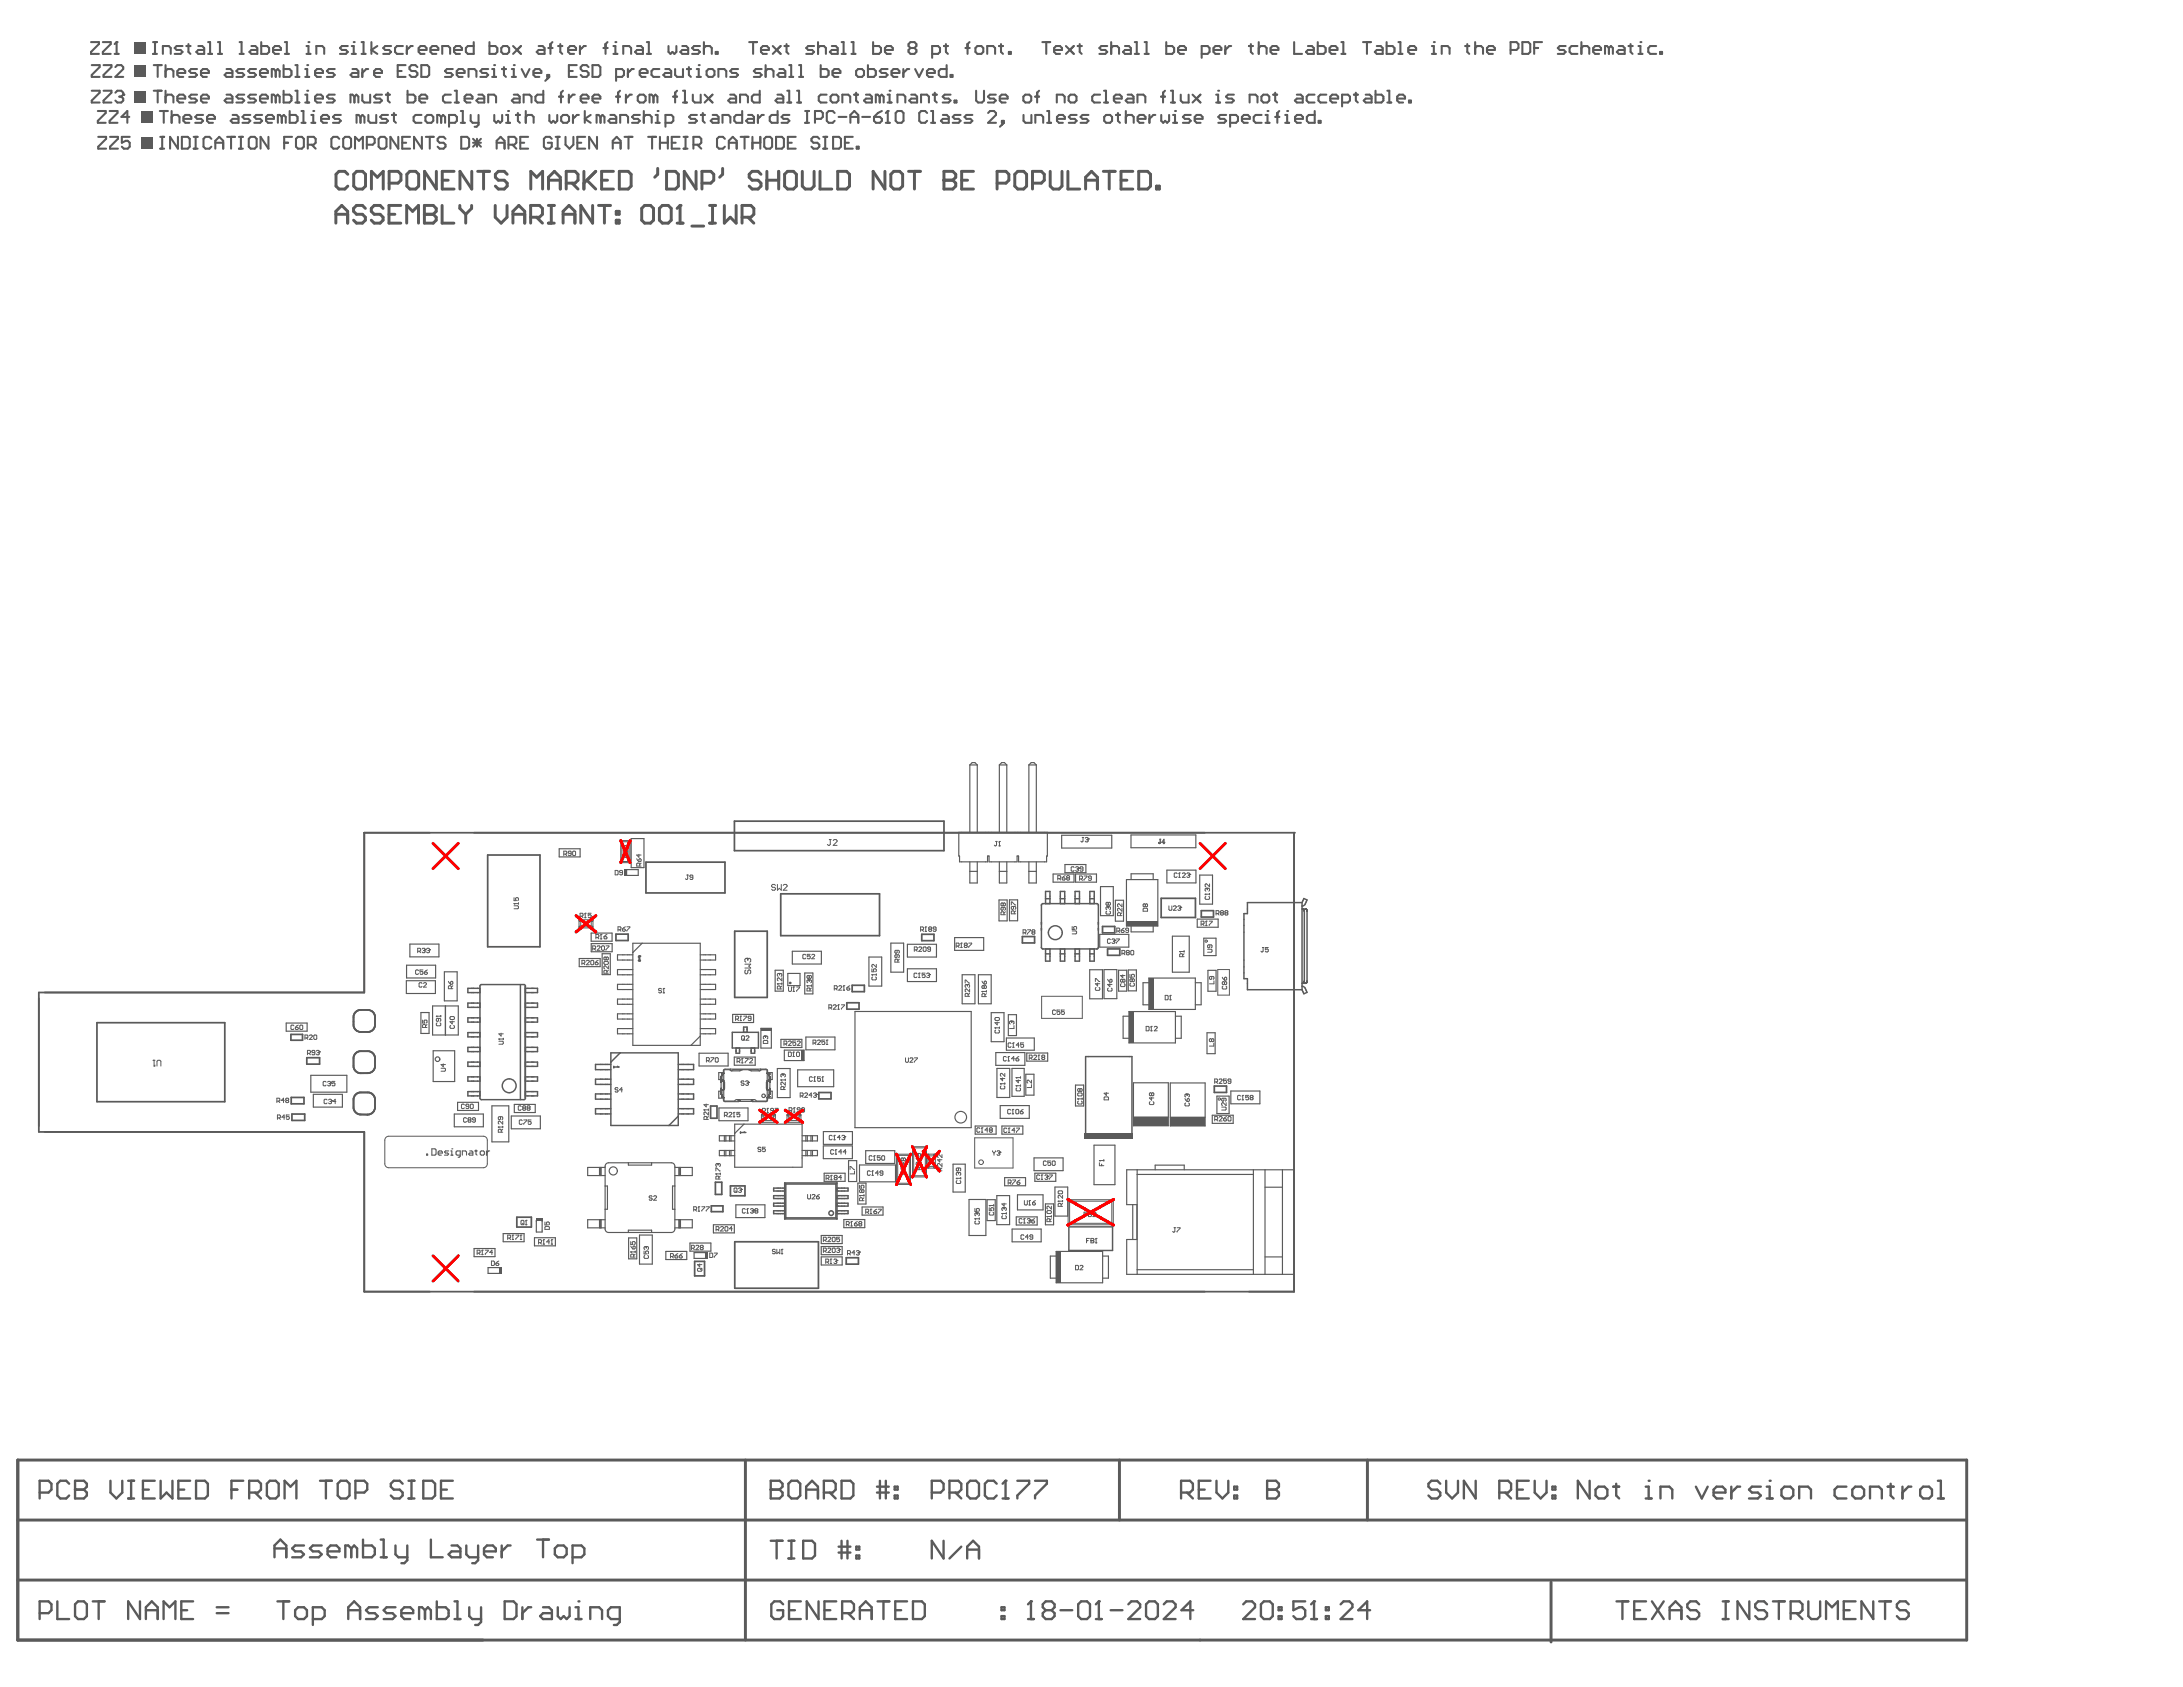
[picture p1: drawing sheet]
<svg xmlns="http://www.w3.org/2000/svg" width="279mm" height="216mm" viewBox="0 0 279 216" stroke-linecap="round" stroke-linejoin="round" font-family="sans-serif">
<g fill="none" stroke="#5a5a5a" stroke-width=".23">
<path d="M165.6 106.6h.1M5 127h41.6v-20.4h119v58.7h-119v-20.4h-41.6zM45.2 131.1a.94 .94 0 0 0 1 1M45.2 130.7h.1M45.2 136.4a.94 .94 0 0 0 1 .9h.9a.94 .94 0 0 0 .9-.9M45.5 134.8l.5-.3h1.2l.5 .3 .3 .5v1.3l-.3 .5-.5 .2h-1.1l-.6-.2-.3-.5v-1.3zM45.5 129.5l.5-.3h1.2a.96 .96 0 0 1 .8 .8v1.3l-.3 .5-.5 .3h-1.2a.96 .96 0 0 1-.8-.8v-1.3zM46.2 139.8a.94 .94 0 0 0-1 1M46.2 134.5a.94 .94 0 0 0-1 1M46.2 129.2a.94 .94 0 0 0-1 1M47.1 139.8a.94 .94 0 0 1 .9 1M47.1 134.5a.94 .94 0 0 1 .9 1"/>
<path d="M47.1 129.2a.94 .94 0 0 1 .9 1M48 131.1a.94 .94 0 0 1-.9 1M45.2 141.7a.94 .94 0 0 0 1 .9h.9a.94 .94 0 0 0 .9-.9M45.5 140.1l.5-.3h1.2l.4 .2 .3 .2 .1 .4v1.3a.98 .98 0 0 1-1 .8 1.86 1.86 0 0 1-1.3-.2l-.3-.3-.2-.3v-1.3z"/>
</g>
<g fill="none" stroke="#5a5a5a" stroke-width=".22">
<path d="M62.4 109.4h6.7v11.8h-6.7zM78.8 119.5h1.6v.9h-1.6zM82.7 110.3h10.1v4h-10.1zM94 105.1h26.8v3.8h-26.8zM94 119.2h4.2v8.4h-4.2zM99.9 114.4h12.7v5.3h-12.7zM118 119.6h1.5v.8h-1.5zM130.9 119.9h1.5v.8h-1.5zM141.1 118.6h1.6v.8h-1.6zM148.6 115h4.4v2.4h-4.4zM153.8 116.5h1.5v.9h-1.5zM12.4 130.9h16.4v10.1h-16.4z"/>
<path d="M37.2 132.4h1.5v.7h-1.5zM39.3 135.4h1.6v.8h-1.6zM104.8 139.8h1.6v.8h-1.6zM108.4 128.3h1.5v.9h-1.5zM109.1 126.1h1.5v.8h-1.5zM141.8 121.4h1.5v.9h-1.5zM155.4 139h1.6v.8h-1.6zM37.3 140.4h1.6v.9h-1.6zM37.4 142.6h1.6v.8h-1.6zM66.1 155.8h1.9v1.2h-1.9zM90.9 141.5h.9v1.6h-.9zM91 154.3h1.5v.8h-1.5z"/>
<path d="M91.6 151.3h.8v1.6h-.8zM93.5 151.8h1.8v1.2h-1.8zM94 158.9h10.8v6h-10.8zM88.9 161.4h1.3v1.9h-1.3zM108.3 161h1.6v.8h-1.6z"/>
</g>
<g fill="none" stroke="#5a5a5a" stroke-width=".13">
<path d="M74.1 118.6l1.7-.1 .1 .1-.1 .2h-1.6zM74.1 117.7l.2 .1v.8l-.1 .2-.1-.2zM74.1 117.7h1.7l.1 .1-.1 .1h-1.6zM75.7 117.7l.2 .1v.8l-.1 .2-.1-.2zM79.5 107.6h1.1v.1h-1.1zM79.5 110.3h1.1v.1h-1.1zM79.5 107.6l.1 .1v2.6l-.1 .1v-.1zM80.5 107.6l.1 .1v2.6v.1l-.1-.1zM133.3 127.5h5.2v2.8h-5.2zM155.9 124.1h1.4v3.3h-1.4zM49.3 145.9v3M49.8 145.4h12.1"/>
<path d="M49.8 149.4h12.1M62.4 145.9v3M97.5 142.6h1.6l.1 .1-.1 .1h-1.5zM97.5 143.4h1.6l.1 .1-.1 .1h-1.5zM97.5 142.6l.2 .1v.8l-.1 .1-.1-.1zM99 142.6l.2 .1v.8l-.1 .1-.1-.1zM100.8 142.6h1.6l.1 .1-.1 .1h-1.6zM100.8 143.4h1.6l.1 .1-.1 .1h-1.6zM100.8 142.6l.1 .1v.8l-.1 .1-.1-.1zM102.3 142.6l.2 .1v.8l-.1 .1-.1-.1zM109.4 144.3h.1M114.8 147.7h1.7v.1v.1h-1.7z"/>
<path d="M114.8 151.5l1.7-.1v.1v.1h-1.7zM114.8 147.7l.1 .1v3.7l-.1 .1-.1-.1zM116.4 147.7l.1 .1v3.7v.1l-.1-.1zM116.8 146.8h.1v3.7v.1l-.1-.1zM116.8 150.5h1.7h.1l-.1 .1h-1.6zM116.8 146.8h1.7h.1l-.1 .1h-1.6zM118.5 146.8h.1v3.7l-.1 .1-.1-.1zM118.7 147.7h.9l.1 .1-.1 .1h-.8zM118.7 147.7l.2 .1v1.6l-.1 .1-.1-.1zM118.7 149.3h.9l.1 .1-.1 .1h-.8zM119.5 147.7l.2 .1v1.6l-.1 .1-.1-.1zM124.7 145.6h5v3.9h-5z"/>
<path d="M136.7 153.6l5.7-.1 .1 .1-.1 .1h-5.6zM136.7 156.6h5.7l.1 .1h-.1h-5.6zM136.7 153.6h.2v3.1h-.1h-.1zM142.3 153.6h.2v3.1h-.1h-.1z"/>
</g>
<g fill="none" stroke="#5a5a5a" stroke-width=".19">
<path d="M133.3 115.8v5.5M133.5 115.6h6.9M133.8 115h.6M133.8 115.6v-1.5h.6v1.5M135.7 115h.6M135.7 115.6v-1.5h.6v1.5M137.6 115h.6M137.6 115.6v-1.5h.6v1.5M139.5 115h.6M139.5 115.6v-1.5h.6v1.5M140.6 115.8v5.5M166.6 116.3h.5"/>
<path d="M166.6 115.5h-6.9v1.4h-.5v8.4h.5v1.4h6.9M166.6 115.5l.3-.5 .4 .2-.2 .5M166.6 115.5v11.2M166.6 116h.1M166.8 116.3h.1M166.8 116.3v.1M166.8 116.4h.1M166.9 116.4h.1M166.9 116.4v.1M166.9 116.5h.1M166.9 116.5v.1M166.9 116.6h.1"/>
<path d="M166.9 116.6v8.9M167.1 116.3h.1M167.2 116.4h.1M167.2 116.4l.1 .1M167.3 116.5h.1M167.3 116.5v.1M167.3 116.6h.1M167.3 116.6v8.9M61.4 126.2v14.3M61.4 126.5h-1.5v.5h1.5M61.4 128.4h-1.5v.5h1.5M61.4 130.3h-1.5v.5h1.5"/>
<path d="M61.4 132.1h-1.5v.6h1.5M61.4 134h-1.5v.6h1.5M61.4 135.9h-1.5v.6h1.5M61.4 137.8h-1.5v.6h1.5M61.4 139.7h-1.5v.6h1.5M61.6 126h5.5M66.6 126v14.7M67.2 126.2v14.3M67.2 126.5h1.6v.5h-1.6M67.2 128.4h1.6v.5h-1.6M67.2 130.3h1.6v.5h-1.6M67.2 132.1h1.6v.6h-1.6"/>
<path d="M67.2 134h1.6v.6h-1.6M67.2 135.9h1.6v.6h-1.6M67.2 137.8h1.6v.6h-1.6M67.2 139.7h1.6v.6h-1.6M78.2 136.2h-2v.7h2M78.2 138.1h-2v.7h2M78.2 134.7h8.6v9.3h-8.6zM79.4 134.7l-1.2 1.2M86.8 138.1h2v.7h-2M86.8 136.2h2v.7h-2M93.7 132.1h3.4v2h-3.4zM94.2 134.1v.7h.5v-.7"/>
<path d="M95.2 132.1v-.7h.4v.7M96.1 134.1v.7h.5v-.7M133.5 121.4h6.9M133.8 121.4v1.6h.6v-1.6M133.8 122.1h.6M135.7 121.4v1.6h.6v-1.6M135.7 122.1h.6M137.6 121.4v1.6h.6v-1.6M137.6 122.1h.6M139.5 121.4v1.6h.6v-1.6M139.5 122.1h.6M166.6 126.2h.1"/>
<path d="M166.8 125.8h.1M166.9 125.8h-.1M166.9 125.8h.1M166.9 125.7v.1M166.9 125.7h.1M166.9 125.6v.1M166.9 125.6h.1M166.9 125.5v.1M167.1 126.5l.2 .5-.4 .2-.3-.5M167.1 125.8h-.5M167.1 125.8h.1M167.2 125.8h-.1"/>
<path d="M167.2 125.8h.1M167.2 125.7v.1M167.2 125.7h.1M167.3 125.7h.1M167.3 125.6v.1M167.3 125.6h.1M167.3 125.5v.1M61.6 140.7h5.5M78.2 140h-2v.7h2M78.2 141.9h-2v.7h2M86.8 140h2v.7h-2M86.8 141.9h2v.7h-2"/>
<path d="M86.8 142.8l-1.2 1.2M100.4 151.4v4.6M100.4 151.4h6.7M100.4 151.4l.2 .1M100.4 156h6.7M100.4 152.1h-1.4v.3h1.4M100.4 153h-1.4v.4h1.4M100.4 154h-1.4v.4h1.4M100.4 155h-1.4v.3h1.4M100.6 155.9h6.4M100.6 151.5h6.4M100.6 151.5v4.4"/>
<path d="M100.6 155.9l-.2 .1M107 155.9l.1 .1M107 151.5v4.4M107.1 151.4l-.1 .1M107.1 151.4v4.6M107.1 152.1h1.4v.3h-1.4M107.1 153h1.4v.4h-1.4M107.1 154h1.4v.4h-1.4M107.1 155h1.4v.3h-1.4M136.8 157h5.6v3h-5.6zM138.9 145.3v-10.1h6v10.1"/>
</g>
<g fill="none" stroke="#5a5a5a" stroke-width=".15">
<path d="M124.1 97.9l.3-.3h.4l.3 .3M124.1 97.9h1M124.1 97.9v8.6M125.1 97.9v8.6M127.9 97.9l.3-.3h.4l.3 .3M127.9 97.9h1M127.9 97.9v8.6M128.9 97.9v8.6M131.7 97.9v8.6M131.7 97.9l.3-.3h.3l.3 .3M131.7 97.9h.9M132.6 97.9v8.6"/>
<path d="M71.6 108.6h2.6v1.1h-2.6zM75.7 119.4h2.6v1.1h-2.6zM80.2 111.3h1.5v.7h-1.5zM80.8 107.3h1.6v3.7h-1.6zM122.2 120h3.7v1.6h-3.7zM122.7 106.5h11.3v3.1v.7h-3.6v-.7h-.2v.7h-3.6v-.7h-.2v.7h-3.6v-.7h-.1zM124.1 111.5h1M124.1 110.3v2.7h1v-2.7M127.9 115.2h1v2.7h-1zM127.9 111.5h1M127.9 110.3v2.7h1v-2.7M129.2 115.2h1v2.6h-1z"/>
<path d="M131.7 111.5h.9M131.7 110.3v2.7h.9v-2.7M134.8 111.9h2.7v1h-2.7zM135.9 106.9h6.4v1.6h-6.4zM136.3 110.6h2.7v1.1h-2.7zM137.7 111.9h2.6v1h-2.6zM140.8 119.6h3.7v1.6h-3.7zM140.9 113.5h1.6v3.7h-1.6zM142.8 115.2h1v2.7h-1zM144.2 112.6h4v5.9h-4zM144.8 106.9h8.3v1.6h-8.3zM144.8 112.6v-.8h2.8v.8"/>
<path d="M144.8 118.5v.8h2.8v-.8M149.3 111.4h3.8v1.6h-3.8zM150.1 119.8h2.1v4.6h-2.1zM153.2 117.6h2.7v1.1h-2.7zM153.6 112h1.6v3.7h-1.6zM36.6 130.9h2.7v1.1h-2.7zM39.8 137.6h4.6v2.2h-4.6zM52 125.5h3.7v1.6h-3.7zM52 123.5h3.8v1.7h-3.8zM52.5 120.8h3.7v1.7h-3.7zM53.9 129.6h1v2.7h-1zM55.4 128.7h3.3v3.8h-3.3z"/>
<path d="M55.4 134.5h2.8v3.9h-2.8zM56.9 124.4h1.6v3.7h-1.6zM57 128.7v3.8M74.1 122.7h2.7v1h-2.7zM75.7 120.8h2.6v1h-2.6zM77.1 122.1h1v2.6h-1zM81 129.7h-2v.7h2M81 122.2h-2v.7h2M81 126h-2v.6h2M81 131.6h-2v.7h2M81 127.9h-2v.6h2M81 124.1h-2v.7h2"/>
<path d="M81 120.7h8.6v13.1h-8.6zM82.2 120.7l-1.2 1.2M89.5 134.8h3.7v1.6h-3.7zM89.6 129.7h2v.7h-2M89.6 122.2h2v.7h-2M89.6 126h2v.6h-2M89.6 131.6h2v.7h-2M89.6 127.9h2v.6h-2M89.6 124.1h2v.7h-2M89.6 132.6l-1.2 1.2M92.3 139.6h-.3v.9h.6M92.3 139.7v.1"/>
<path d="M92.3 138.2v.2M92.3 138.1h.1M92.3 138.3h.1M92.3 138v.3M92.3 138h.1M92.3 138v.1M92.3 138.3v.1M92.3 139.5v.4M92.3 139.9h.1M92.3 138.4h.1M92.3 139.4h.1M92.3 138.4v.1"/>
<path d="M92.3 139.4v.1M92.3 137.9v.1M92.3 137.9h.1M92.3 139.4v.2v-.2M92.3 140h.1M92.3 138.5h.1M92.3 137.8v.1M92.3 137.8h.1M92.3 139.3v.1M92.3 139.3h.1M92.3 137.7h.1M92.4 137.7h-.1"/>
<path d="M92.4 137.7h.1M92.4 137.6v.1M92.4 138.3h.1M92.4 137.5v.8M92.4 139.5v.9M92.4 137.6h.1M92.4 139.5h.1M92.4 137.5h.1M92.5 137.4l-.1 .1M92.5 137.4h-.1M92.5 138.3h.1M92.5 139.5h-.1"/>
<path d="M92.5 139.5h.1M92.5 137.4h.1M92.5 138.3h-.2v1.2h.2M92.6 137.4h-.1M92.6 139.5h-.1M92.6 137.4h.1M92.6 138.3h.1M92.6 139.5h.1M92.6 137v.4M92.6 138.3v1.2M92.6 137.3h-.6v.9h.3M92.6 137.3v.1"/>
<path d="M92.6 137.3v1M92.6 139.5v1M92.7 138.6v.6M92.8 136.8h5.2M93.4 136.9h-.7v.3M93.5 136.8v.2M93.6 137h1M93.8 129.8h2.6v1.1h-2.6zM93.9 136.9h3.1M94 135.3h2.7v1h-2.7zM96.2 137h1M97.3 136.8v.2"/>
<path d="M97.4 131.6h1.3v2.5h-1.3zM97.4 136.9h.8v.3M98.1 138.6v.6M98.2 137.3h.1M98.2 137.3v1M98.2 139.5v1M98.2 137.3v.1M98.2 139.5h.1M98.2 138.3h.1M98.2 137.4h.1M98.2 137v.4M98.2 138.3v1.2"/>
<path d="M98.2 137.3h.6v.9h-.2M98.3 139.5h.1M98.3 137.4h.1M98.3 138.3h.1M98.3 138.3h.2v1.2h-.2M98.3 138.3h-.1M98.4 139.5h.1M98.4 138.3h.1M98.4 137.4h.1M98.4 137.4v.1M98.4 138.3h-.1M98.4 137.6h.1"/>
<path d="M98.4 137.5h.1M98.4 137.5v.8M98.4 139.5v.9M98.4 137.6v.1M98.4 137.7h.1M98.5 137.7h.1M98.5 137.7v.1M98.5 137.8h.1M98.5 138.5h.1M98.5 139.3v.1M98.5 139.3h.1M98.5 140h.1"/>
<path d="M98.5 139.3l.1 .1M98.5 137.8l.1 .1M98.5 137.8v.1M98.5 139.4h.1M98.6 137.9h.1M98.6 138.4l-.1 .1M98.6 139.4h.1M98.6 138.4h.1M98.6 139.9l-.1 .1M98.6 139.9h.1M98.6 137.9v.1M98.6 139.4v.2"/>
<path d="M98.6 139.5h.1M98.6 138h.1M98.6 138.3v.1M98.6 139.5v.3M98.6 139.8h.1M98.6 139.8v.1M98.6 138.3h.1M98.6 138v.3M98.6 139.6h.1M98.6 139.6h.2v.9h-.6M98.6 138.2v.2M98.6 139.7v.1"/>
<path d="M99.2 124.2h1.1v2.6h-1.1zM99.5 136.8h1.6v3.7h-1.6zM100 133h2.6v1.1h-2.6zM100.4 134.4h2.5v1.3h-2.5zM100.8 124.6h1.6v1.5h-1.6zM101.4 121.7h3.7v1.7h-3.7zM102.1 136.9h4.6v2.2h-4.6zM103 124.5h1v2.7h-1zM103.1 132.7h3.8v1.7h-3.8zM109.4 129.4h14.9v14.9h-14.9zM111.2 122.5h1.6v3.7h-1.6zM114 120.7h1.7v3.7h-1.7z"/>
<path d="M116.1 120.8h3.8v1.7h-3.8zM116.1 124h3.8v1.6h-3.8zM123.1 124.7h1.7v3.8h-1.7zM125.2 124.7h1.7v3.8h-1.7zM126.9 129.6h1.6v3.7h-1.6zM127.5 134.7h3.7v1.6h-3.7zM127.6 136.7h1.6v3.8h-1.6zM128.8 132.8h3.6v1.6h-3.6zM129.1 129.9h1v2.6h-1zM129.5 136.7h1.6v3.6h-1.6zM131.3 137.5h1v2.7h-1zM131.4 134.8h2.7v1h-2.7z"/>
<path d="M137.7 138.9h1v2.6h-1zM139.5 124.1h1.6v3.7h-1.6zM141.3 124.1h1.6v3.7h-1.6zM143.2 124.2h1v2.6h-1zM144.4 124.1h1v2.7h-1zM144.5 129.5h5.9v4h-5.9zM144.5 130.1h-.8v2.8h.8M145.1 138.6h4.4v5.5h-4.4zM147 125.2h6v4h-6zM147 125.8h-.7v2.8h.7M149.8 138.6h4.4v5.5h-4.4zM150.4 130.1h.8v2.8h-.8"/>
<path d="M153 125.8h.7v2.8h-.7M154.1 120.1h1.5v2.2h-1.5zM154.5 132.2h1v2.6h-1zM154.6 124.2h1v2.7h-1zM157.5 139.6h3.8v1.7h-3.8zM40.1 140.1h3.7v1.6h-3.7zM58.1 142.6h3.8v1.6h-3.8zM58.6 141.1h2.6v1h-2.6zM60.7 159.8h2.7v1h-2.7zM63 141.5h2.1v4.6h-2.1zM64.4 157.9h2.7v1h-2.7zM65.4 142.8h3.8v1.7h-3.8z"/>
<path d="M65.8 141.3h2.7v1.1h-2.7zM68.4 158.4h2.7v1h-2.7zM68.6 156.2h.8v1.5h-.8zM76.7 149.4v1M76.7 156.1v1M76.9 149.4v1M76.9 156.1v1M77.4 156.1h-2.2v1h2.2M77.4 149.4h-2.2v1h2.2M77.4 149.3v8M77.4 151.8h.3v3h-.3M77.9 157.7h8"/>
<path d="M77.9 148.8h8M80.4 148.8v.3h3v-.3M80.4 157.7v-.3h3v.3M80.5 158.4h1v2.7h-1zM81.8 158.1h1.7v3.7h-1.7zM86.4 156.1h2.2v1h-2.2M86.4 149.4h2.2v1h-2.2M86.4 149.3v8M86.4 151.8h-.3v3h.3M86.9 149.4v1M86.9 156.1v1M87.1 149.4v1"/>
<path d="M87.1 156.1v1M88.3 159.1h2.7v1h-2.7zM91.3 156.7h2.7v1.1h-2.7zM92 141.8h3.7v1.6h-3.7zM92.3 140.1h.1M92.4 140.1h.1M92.4 140.2h.1M92.4 140.4h.1M92.5 140.4h.1M92.6 140.4v.1M92.6 140.4h.1M92.6 140.4v.4"/>
<path d="M92.6 140.5h.1M92.7 140.6v.3h1.3M92.7 145.3v.7M92.7 147.2v.7M92.9 145.3v.7M92.9 147.2v.7M93.4 145.3v.7M93.4 147.2v.7M93.6 145.3v.7M93.6 147.2v.7M94 145.3h-1.9v.7h1.9M94 147.2h-1.9v.7h1.9"/>
<path d="M94 143.9h8.7v5.5h-8.7zM94.2 154.2h3.7v1.6h-3.7zM94.3 140.7h2.3M94.5 140.7h.1M94.5 140.7v.1M94.5 140.8v.2h-1.7M94.5 140.8l.1 .1M94.5 140.8h.1M94.6 140.8h.1M94.6 140.8v.1M94.6 140.9h.1M94.6 140.9l.1 .1"/>
<path d="M94.7 140.9h.1M94.7 141h.1M95.2 143.9l-1.2 1.2M96.2 141h.1M96.2 140.9h.1M96.2 140.9h-1.5M96.2 140.8v.1M96.2 140.8h.1M96.3 140.8h-.1M96.3 140.8h.1M96.3 140.8l-.1 .1M96.3 140.8v.2h1.7"/>
<path d="M96.3 140.7h.1M96.3 140.7v.1M98.2 140.6v.3h-1.4M98.2 140.5h.1M98.2 140.4h.1M98.2 140.4v.1M98.2 140.4v.4M98.3 140.4h.1M98.3 140.4h-.1M98.3 140.4l-.1 .1M98.4 140.4h.1M98.4 140.4h-.1"/>
<path d="M98.4 140.2h.1M98.5 140.1h.1M98.5 140v.1M102.7 145.3h1.9v.7h-1.9M102.7 147.2h1.9v.7h-1.9M103.1 145.3v.7M103.1 147.2v.7M103.3 145.3v.7M103.3 147.2v.7M103.8 145.3v.7M103.8 147.2v.7M104 145.3v.7"/>
<path d="M104 147.2v.7M105.1 159.5h2.7v1.1h-2.7zM105.1 158.1h2.7v1.1h-2.7zM105.4 146.6h3.7v1.7h-3.7zM105.4 144.8h3.7v1.7h-3.7zM105.5 150.1h2.7v1.1h-2.7zM108 156.1h2.7v1h-2.7zM108.6 148.5h1v2.7h-1zM109.8 151.4h1v2.7h-1zM110 149.1h4.6v2.1h-4.6zM110.3 154.5h2.7v1h-2.7zM110.8 147.3h3.7v1.6h-3.7z"/>
<path d="M122 149h1.5v3.6h-1.5zM124 153.5h2.2v4.6h-2.2zM124.8 144.1h2.7v1h-2.7zM126.3 153.5h1.1v2.7h-1.1zM127.6 153h1.6v3.7h-1.6zM128 141.5h3.7v1.6h-3.7zM128.2 144.1h2.7v1h-2.7zM128.6 150.7h2.7v1.1h-2.7zM129.5 157.3h3.8v1.6h-3.8zM130.1 155.7h2.6v1.1h-2.6zM130.2 152.9h3.3v1.9h-3.3zM132.3 148.2h3.8v1.6h-3.8z"/>
<path d="M132.4 150.1h2.7v1.1h-2.7zM133.8 154.1h1v2.6h-1zM135 151.9h1.7v3.7h-1.7zM140 146.6h2.7v5h-2.7zM144.2 149.7h21.4v13.4h-21.4v-4.5h1.3v-4.4h-1.3zM145 154.2v4.4M145.1 143h4.4M145.5 149.7v13.4M145.5 150.3h14.9M147.8 149.7v-.6h3.8v.6M149.8 143h4.4M155.2 142.7h2.6v1.1h-2.6z"/>
<path d="M155.8 140.3h1.5v2.2h-1.5zM160.4 149.7v13.4M161.9 149.7v13.4M161.9 151.9h2.2M164.1 149.7v13.4M62.5 162.2h1.5v.8h-1.5zM85.2 160.2h2.7v1h-2.7zM88.8 160.3h1.5v.8h-1.5zM105.1 160.9h2.7v1h-2.7zM135.2 160.2h5.9v4h-5.9zM135.2 160.8h-.8v2.8h.8M141.1 160.8h.8v2.8h-.8"/>
<path d="M145.5 162.5h14.9M161.9 160.9h2.2"/>
</g>
<path d="M2.3 194.5h249.4M2.3 186.9h249.4v23h-249.4zM95.4 186.9v23M143.3 186.9v7.6M175 186.9v7.6M2.3 202.2h249.3M198.5 202.5v7.6" fill="none" stroke="#5a5a5a" stroke-width=".38"/>
<g fill="#5a5a5a">
<path d="M149.8 143h4.4v1.1h-4.4z" fill-rule="evenodd"/>
<path d="M144.2 117.9h4v.6h-4z" fill-rule="evenodd"/>
<path d="M145.1 142.9h4.4v1.2h-4.4z" fill-rule="evenodd"/>
<path d="M79.9 111.2h.3v.9h-.3z" fill-rule="evenodd"/>
<path d="M18 14.2h1.5v1.5h-1.5z" fill-rule="evenodd"/>
<path d="M17.2 11.6h1.5v1.5h-1.5z" fill-rule="evenodd"/>
<path d="M17.2 8.3h1.5v1.5h-1.5z" fill-rule="evenodd"/>
<path d="M17.1 5.4h1.5v1.5h-1.5z" fill-rule="evenodd"/>
<path d="M18.1 17.5h1.5v1.5h-1.5z" fill-rule="evenodd"/>
<path d="M102.5 134.4h.4v1.3h-.4z" fill-rule="evenodd"/>
<path d="M144.5 129.5h.6v4h-.6z" fill-rule="evenodd"/>
<path d="M97.4 131.6h1.3v.4h-1.3z" fill-rule="evenodd"/>
<path d="M147.1 125.2h.5v4h-.5z" fill-rule="evenodd"/>
<path d="M138.8 145h6.2v.8h-6.2z" fill-rule="evenodd"/>
<path d="M135.2 160.2h.6v4h-.6z" fill-rule="evenodd"/>
<path d="M68.6 155.9h.9v.3h-.9z" fill-rule="evenodd"/>
<path d="M90.3 160.2h.3v.9h-.3z" fill-rule="evenodd"/>
<path d="M64 162.2h.3v.8h-.3z" fill-rule="evenodd"/>
</g>
<g fill="none" stroke="#5a5a5a" stroke-width=".13">
<path d="M74.2 117.3h.3l.1-.3-.1-.1h-.3v.5M74.4 117.3l.2 .1M74.8 117.4h.2M74.9 116.9h.1M74.9 116.9l-.1 .1M74.9 116.9v.5M75.7 116.9h-.4v.3l.2-.1 .2 .1-.1 .2-.3-.1M76.3 120h.3v-.3v-.1h-.3v.6M76.5 120l.1 .2M76.9 119.6h.1M76.9 119.6l-.1 .1M76.9 119.6v.6"/>
<path d="M77.3 119.9h.3l.1 .2-.3 .1zM77.7 119.6l-.4 .3M78.7 111.4h.3l.1 .1v.4l-.1 .1h-.3zM79.7 111.7h-.3l-.1-.1 .1-.2 .3 .1v.4l-.1 .1-.3-.1M79.8 108.2v.4h.2l-.1-.2 .1-.2 .3 .1-.1 .3M79.8 108.8l.2 .4M80 108.9l.1-.1 .2 .1-.1 .3h-.2zM80.1 109.7v-.3h-.1h-.2v.3h.5M80.3 109.4l-.2 .1M87.9 112h.2M88 112v.5l-.1 .1-.2-.1M88.7 112.3h-.3l-.1-.1 .1-.2 .3 .1v.4l-.1 .1-.3-.1"/>
<path d="M99.3 113.3l-.2-.1h-.2l-.1 .2 .1 .2h.2l.2 .2-.2 .1h-.2l-.1-.1M99.5 113.2v.7l.2-.2 .3 .2v-.7M100.2 113.3l.2-.1h.2l.1 .1v.1l-.5 .5h.5M106.1 107.4h.3M106.3 107.4v.7l-.2 .1-.2-.1M106.6 107.6l.2-.2h.2l.1 .2v.1l-.5 .5h.5M127.4 107.7h.2M127.5 107.7v.5l-.1 .1-.1-.1M127.8 108.3h.2M127.9 107.7h.1M127.9 107.7v.6M127.9 107.7l-.1 .1"/>
<path d="M138.5 107.2h.2M138.6 107.2v.4l-.1 .1-.2-.1M138.9 107.3l.3-.1 .1 .2M139.1 107.5h.1M139.2 107.5l.1 .1-.1 .1-.3-.1M139.3 107.4h.1M139.3 107.4l-.1 .1M19.6 135.7h.2M19.7 136.4h.1M19.7 135.7v.7M19.8 136.3l-.1 .1M20.1 136.4v-.6l.1-.1h.3l.1 .1v.6"/>
<path d="M75.9 121.4h.2l.1-.3h-.1h-.2v.5M76 121.4l.2 .2M76.4 121.1h.1h.3l-.4 .5h.4M76.8 120.2h.2M77 121.1h.1h.3v.4l-.1 .1-.3-.1zM77.6 121.1h.3l-.3 .5M84.7 126.6l-.1-.1-.3 .1 .1 .2 .3 .1-.1 .2-.3-.1M84.9 127.1h.1M85 126.5h.1M85 126.5v.6M85 126.5l-.1 .1M95.3 123.4h.8l-.3 .2 .3 .3h-.8"/>
<path d="M95.5 124.1l-.2 .2v.2l.3 .1 .1-.1v-.2l.3-.2 .1 .2v.2l-.1 .1M95.6 122.6h.1M95.6 122.6l-.3 .2v.2l.2 .1M95.6 122.6l.1 .2M95.7 122.8v.1M95.7 122.8l.1-.2 .3 .2v.2l-.1 .1M122.4 121.1h.3l.1-.1-.1-.3h-.3v.6M122.6 121.1l.2 .2M122.9 121.3h.2M123 120.7h.1M123 120.7l-.1 .1M123 120.7v.6"/>
<path d="M123.5 121l-.1 .1 .1 .2 .3-.1-.1-.2M123.5 121l-.1-.1 .1-.2 .3 .1-.1 .2M123.5 121h.2M124 120.7h.4l-.4 .6M154.6 121.5h.4l.1 .1-.1 .3h-.4M154.8 120.9v.3l-.1 .1-.1-.1 .1-.3h.3l.1 .1-.1 .3M161.6 121.3h.2M161.7 121.3v.4l-.1 .1-.2-.1M162.3 121.3h-.4v.2l.2-.1 .2 .1-.1 .3-.3-.1M92.7 142.7h.3l.1-.2-.1-.1h-.3v.5M92.9 142.7l.2 .2M93.3 142.5l.1-.1 .3 .1-.4 .4h.4"/>
<path d="M93.8 142.9h.2M93.9 142.4h.1M93.9 142.4v.5M93.9 142.4l-.1 .1M94.7 142.4h-.4v.2l.2-.1 .2 .1-.1 .3-.3-.1M85.8 160.8h.3l.1-.1-.1-.3h-.3v.6M86 160.8l.2 .2M86.4 160.7h.3l.1 .2-.3 .1zM86.8 160.4l-.4 .3M86.9 160.7h.3l.1 .2-.3 .1zM87.3 160.4l-.4 .3"/>
</g>
<g fill="none" stroke="#5a5a5a" stroke-width=".14">
<path d="M54.6 147.7h.1v.1h-.1zM55.3 147h.4l.1 .2v.5l-.1 .1h-.4zM56.1 147.6h.5l-.1-.3h-.3l-.1 .1v.3l.1 .1h.3M57.4 147.3h-.4l-.1 .1 .1 .2h.3l.1 .1-.1 .1h-.4M57.7 147.8h.3M57.7 147.3h.1v.5M57.8 147h.1M58.9 147.8h-.4l-.1-.1v-.3l.1-.1h.4v.7l-.3 .1M59.2 147.8v-.5h.4l.1 .1v.4M60.1 147.3h.3l.1 .1v.4h-.4l-.1-.1 .1-.1h.4M60.8 147.3h.3M60.9 147.2v.5l.2 .1"/>
<path d="M61.5 147.4l.1-.1h.3l.1 .1v.3l-.1 .1h-.3l-.1-.1zM62.3 147.3v.5M62.7 147.3h-.2l-.2 .3"/>
</g>
<path d="M81.7 122.9h.2M81.8 122.4h.1M81.8 122.4v.5M81.8 122.4l-.1 .1" fill="none" stroke="#5a5a5a" stroke-width=".26"/>
<g fill="none" stroke="#5a5a5a" stroke-width=".3">
<path d="M35.1 199.3v-1.5l.8-.8 .7 .8v1.5M35.1 198.2h1.5M38.9 197.8h-1.1l-.4 .4 .4 .3h.7l.4 .4-.4 .4h-1.1M41.2 197.8h-1.2l-.3 .4 .3 .3h.8l.4 .4-.4 .4h-1.1M41.9 198.5h1.5v-.3l-.3-.4h-.8l-.4 .4v.7l.4 .4h.8M45 198.2l-.4-.4h-.4v1.5M45 198.2v1.1M45 198.2l.3-.4 .4 .4v1.1M46.5 197v2.3h1.1l.4-.4v-.7l-.4-.4h-1.1M48.7 199.3h.8M48.7 197h.4v2.3M50.6 197.8v1.1l.4 .4h1.1"/>
<path d="M52.1 197.8v1.9l-.3 .4h-.4M55.1 197v2.3h1.6M57.8 197.8h.7l.4 .4v1.1h-1.1l-.4-.4 .4-.4h1.1M59.7 197.8v1.1l.4 .4h1.1M61.2 197.8v1.9l-.4 .4h-.4M61.9 198.5h1.6v-.3l-.4-.4h-.8l-.4 .4v.7l.4 .4h.8M64.2 197.8v1.5M65.3 197.8h-.3l-.8 .7M68.7 197h1.6M69.5 197v2.3M71 198.2l.4-.4h.7l.4 .4v.7l-.4 .4h-.7l-.4-.4zM73.3 199.3h1.1l.4-.4v-.7l-.4-.4h-1.1v2.3"/>
<path d="M98.6 197.2h1.6M99.4 197.2v2.3M100.9 197.2h.8M100.9 199.5h.8M101.3 197.2v2.3M102.8 197.2h1.1l.4 .4v1.5l-.4 .4h-1.1zM107.3 197.9h1.5M107.3 198.7h1.5M107.7 197.2v2.3M108.5 197.2v2.3M109.6 197.9h.4v.4h-.4zM109.6 199.1h.4v.4h-.4z"/>
<path d="M120.8 197.2v2.3l-1.5-2.3v2.3M123 197.9l-1.5 1.6M123.8 199.5v-1.6l.7-.7 .8 .7v1.6M123.8 198.3h1.5M151.2 191h1.1l.4-.4v-.7l-.4-.4h-1.1v2.3M151.9 191l.8 .8M153.4 190.6h.8M154.9 189.5h-1.5v2.3h1.5M155.7 189.5v1.5l.8 .8 .7-.8v-1.5M158 191.4h.3v.4h-.3zM158 190.3h.3v.3h-.3zM35.5 204.9h1.5"/>
<path d="M36.3 204.9v2.3M37.8 206.1l.4-.4h.7l.4 .4v.7l-.4 .4h-.7l-.4-.4zM40 207.2h1.2l.4-.4v-.7l-.4-.4h-1.2v2.3M44.6 207.2v-1.5l.7-.8 .8 .8v1.5M44.6 206.1h1.5M48.4 205.7h-1.2l-.4 .4 .4 .4h.8l.4 .3-.4 .4h-1.2M50.6 205.7h-1.1l-.4 .4 .4 .4h.7l.4 .3-.4 .4h-1.1M51.4 206.5h1.5v-.4l-.4-.4h-.7l-.4 .4v.7l.4 .4h.7M54.4 206.1l.4-.4 .3 .4v1.1M54.4 206.1l-.4-.4h-.4v1.5M54.4 206.1v1.1M55.9 204.9v2.3h1.1l.4-.4v-.7l-.4-.4h-1.1"/>
<path d="M58.2 204.9h.3v2.3M58.2 207.2h.7M60.1 205.7v1.1l.3 .4h1.2M61.6 205.7v1.9l-.4 .4h-.4M64.6 204.9h1.1l.4 .4v1.5l-.4 .4h-1.1zM66.9 205.7v1.5M68 205.7h-.4l-.7 .8M69.5 205.7h.8l.3 .4v1.1h-1.1l-.4-.4 .4-.3h1.1M71.4 205.7v1.1l.4 .4 .3-.4 .4 .4 .4-.4v-1.1M73.7 207.2h.7M73.7 205.7h.3v1.5"/>
</g>
<circle cx="74" cy="204.9" r=".15" fill="#5a5a5a"/>
<path d="M75.5 207.2v-1.5h1.2l.4 .4v1.1M79.3 207.2h-1.1l-.4-.4v-.7l.4-.4h1.1v1.9l-.4 .4h-.3M131.6 207.2h.7M132 204.9v2.3" fill="none" stroke="#5a5a5a" stroke-width=".3"/>
<circle cx="132" cy="204.9" r=".15" fill="#5a5a5a"/>
<path d="M132 204.9l-.4 .4M133.8 206.1l-.3-.4v-.4l.3-.4h.8l.4 .4v.4l-.4 .4M133.8 206.1l-.3 .4v.3l.3 .4h.8l.4-.4v-.3l-.4-.4M133.8 206.1h.8M135.7 206.1h1.5M138 205.3l.4-.4h.7l.4 .4v1.5l-.4 .4h-.7l-.4-.4zM140.3 207.2h.7M140.6 204.9v2.3" fill="none" stroke="#5a5a5a" stroke-width=".3"/>
<circle cx="140.6" cy="204.9" r=".15" fill="#5a5a5a"/>
<g fill="none" stroke="#5a5a5a" stroke-width=".3">
<path d="M5.1 191h1.1l.4-.4v-.7l-.4-.4h-1.1v2.3M8.9 189.9l-.4-.4h-.8l-.4 .4v1.5l.4 .4h.8l.4-.4M9.6 189.5v2.3h1.1l.4-.4v-.4l-.4-.4h-1.1M100.2 205.3l-.3-.4h-.8l-.4 .4v1.5l.4 .4h.8l.3-.4v-.7h-.7M101 206.1h.7M102.5 204.9h-1.5v2.3h1.5M104.8 204.9v2.3l-1.5-2.3v2.3M105.5 206.1h.8M107 204.9h-1.5v2.3h1.5M107.8 206.5h1.1l.4-.4v-.8l-.4-.4h-1.1v2.3M108.5 206.5l.8 .7M110.1 206.1h1.5"/>
<path d="M110.1 207.2v-1.5l.7-.8 .8 .8v1.5M112.3 204.9h1.5M113.1 204.9v2.3M114.6 206.1h.7M116.1 204.9h-1.5v2.3h1.5M116.9 204.9h1.1l.4 .4v1.5l-.4 .4h-1.1zM128.2 205.7h.4v.4h-.4zM128.2 206.8h.4v.4h-.4zM140.6 204.9l-.3 .4M142.2 206.1h1.5M144.4 205.3l.4-.4h.7l.4 .4v.4l-1.5 1.5h1.5M146.7 205.3l.4-.4h.7l.4 .4v1.5l-.4 .4h-.7l-.4-.4z"/>
<path d="M148.9 205.3l.4-.4h.8l.4 .4v.4l-1.6 1.5h1.6M152.7 206.1h-1.5l1.1-1.2v2.3"/>
</g>
<circle cx="9.6" cy="190.6" r=".15" fill="#5a5a5a"/>
<g fill="none" stroke="#5a5a5a" stroke-width=".3">
<path d="M9.6 189.5h1.1l.4 .4v.4l-.4 .3h-1.1M14.1 189.5v1.5l.8 .8 .7-.8v-1.5M16.4 189.5h.8M16.4 191.8h.8M16.8 189.5v2.3M18.3 190.6h.7M19.8 189.5h-1.5v2.3h1.5M20.6 189.5v2.3l.7-.8 .8 .8v-2.3M22.8 190.6h.8M24.3 189.5h-1.5v2.3h1.5M25.1 189.5h1.1l.4 .4v1.5l-.4 .4h-1.1zM29.6 190.6h.8"/>
<path d="M31.1 189.5h-1.5v2.3M31.9 191h1.1l.4-.4v-.7l-.4-.4h-1.1v2.3M32.6 191l.8 .8M34.2 189.9l.3-.4h.8l.4 .4v1.5l-.4 .4h-.8l-.3-.4zM36.4 191.8v-2.3l.8 .8 .7-.8v2.3M41 189.5h1.5M41.7 189.5v2.3M43.2 189.9l.4-.4h.8l.3 .4v1.5l-.3 .4h-.8l-.4-.4zM45.5 191h1.1l.4-.4v-.7l-.4-.4h-1.1v2.3M51.5 189.9l-.3-.4h-.8l-.4 .4v.4l.4 .3h.8l.3 .4v.4l-.3 .4h-.8l-.4-.4M52.3 189.5h.7M52.3 191.8h.7"/>
<path d="M52.7 189.5v2.3M54.2 189.5h1.1l.4 .4v1.5l-.4 .4h-1.1zM56.4 190.6h.8M58 189.5h-1.6v2.3h1.6M162.2 189.5v2.3h1.1l.4-.4v-.4l-.4-.4h-1.1"/>
</g>
<circle cx="162.2" cy="190.6" r=".15" fill="#5a5a5a"/>
<path d="M119.3 191h1.1l.4-.4v-.7l-.4-.4h-1.1v2.3M121.5 191h1.2l.3-.4v-.7l-.3-.4h-1.2v2.3M122.3 191l.7 .8M123.8 189.9l.4-.4h.7l.4 .4v1.5l-.4 .4h-.7l-.4-.4zM127.6 189.9l-.4-.4h-.8l-.3 .4v1.5l.3 .4h.8l.4-.4M128.3 191.8h.8M128.7 189.5v2.3M162.2 189.5h1.1l.4 .4v.4l-.4 .3h-1.1" fill="none" stroke="#5a5a5a" stroke-width=".3"/>
<circle cx="128.7" cy="189.5" r=".15" fill="#5a5a5a"/>
<path d="M98.6 189.5v2.3h1.2l.4-.4v-.4l-.4-.4h-1.2M128.7 189.5l-.4 .4M130.2 189.5h1.5v.4l-1.5 1.5v.4M132.5 189.5h1.5v.4l-1.5 1.5v.4" fill="none" stroke="#5a5a5a" stroke-width=".3"/>
<circle cx="98.6" cy="190.6" r=".15" fill="#5a5a5a"/>
<g fill="none" stroke="#5a5a5a" stroke-width=".3">
<path d="M98.6 189.5h1.2l.4 .4v.4l-.4 .3h-1.2M100.9 189.9l.4-.4h.7l.4 .4v1.5l-.4 .4h-.7l-.4-.4zM103.2 190.6h1.5M103.2 191.8v-1.5l.7-.8 .8 .8v1.5M105.4 191h1.2l.4-.4v-.7l-.4-.4h-1.2v2.3M106.2 191l.8 .8M107.7 189.5h1.1l.4 .4v1.5l-.4 .4h-1.1zM112.2 191h1.6M112.2 190.3h1.6M112.6 189.5v2.3M113.4 189.5v2.3M114.5 190.3h.4v.3h-.4z"/>
<path d="M114.5 191.4h.4v.4h-.4zM5.1 206.5h1.1l.4-.4v-.8l-.4-.4h-1.1v2.3M7.3 204.9v2.3h1.6M9.6 205.3l.4-.4h.7l.4 .4v1.5l-.4 .4h-.7l-.4-.4zM11.9 204.9h1.5M12.6 204.9v2.3M17.9 204.9v2.3l-1.5-2.3v2.3M18.7 207.2v-1.5l.7-.8 .8 .8v1.5M18.7 206.1h1.5M20.9 207.2v-2.3l.8 .8 .7-.8v2.3M23.2 206.1h.8M24.7 204.9h-1.5v2.3h1.5"/>
<path d="M27.7 206.5h1.5M27.7 205.7h1.5M159.1 205.3l.4-.4h.8l.3 .4v.4l-1.5 1.5h1.5M161.4 205.3l.4-.4h.7l.4 .4v1.5l-.4 .4h-.7l-.4-.4zM163.7 206.8h.3v.4h-.3zM163.7 205.7h.3v.4h-.3zM167.1 204.9h-1.6v1.2l.8-.4h.4l.4 .4v.7l-.4 .4h-.8l-.4-.4M167.8 207.2h.8M168.2 204.9v2.3"/>
</g>
<circle cx="168.2" cy="204.9" r=".15" fill="#5a5a5a"/>
<g fill="none" stroke="#5a5a5a" stroke-width=".3">
<path d="M203.5 189.5v2.3l-1.6-2.3v2.3M204.2 190.6l.4-.3h.7l.4 .3v.8l-.4 .4h-.7l-.4-.4zM206.5 190.3h.7M206.9 189.9v1.5l.3 .4M210.6 191.8h.8M210.6 190.3h.4v1.5M168.2 204.9l-.4 .4M169.7 205.7h.4v.4h-.4zM169.7 206.8h.4v.4h-.4zM171.6 205.3l.4-.4h.7l.4 .4v.4l-1.5 1.5h1.5M175.4 206.1h-1.6l1.2-1.2v2.3M206.9 204.9h1.5"/>
<path d="M207.7 204.9v2.3M209.2 206.1h.7M210.7 204.9h-1.5v2.3h1.5M211.4 204.9l1.5 2.3M212.9 204.9l-1.5 2.3M213.7 206.1h1.5M213.7 207.2v-1.5l.8-.8 .7 .8v1.5M217.5 205.3l-.4-.4h-.8l-.3 .4v.4l.3 .4h.8l.4 .4v.3l-.4 .4h-.8l-.3-.4M220.5 207.2h.7M220.5 204.9h.7M220.9 204.9v2.3M223.9 204.9v2.3l-1.5-2.3v2.3"/>
<path d="M226.2 205.3l-.4-.4h-.8l-.4 .4v.4l.4 .4h.8l.4 .4v.3l-.4 .4h-.8l-.4-.4M226.9 204.9h1.5M227.7 204.9v2.3M229.2 206.5h1.1l.4-.4v-.8l-.4-.4h-1.1v2.3M229.9 206.5l.8 .7M231.4 204.9v1.9l.4 .4h.8l.4-.4v-1.9M233.7 207.2v-2.3l.8 .8 .7-.8v2.3M236 206.1h.7M237.5 204.9h-1.5v2.3h1.5M239.8 204.9v2.3l-1.6-2.3v2.3M240.5 204.9h1.5M241.3 204.9v2.3"/>
<path d="M244.3 205.3l-.4-.4h-.7l-.4 .4v.4l.4 .4h.7l.4 .4v.3l-.4 .4h-.7l-.4-.4"/>
</g>
<circle cx="211" cy="189.5" r=".15" fill="#5a5a5a"/>
<path d="M212.5 191.8v-1.5h1.2l.3 .3v1.2M217.1 190.3l.7 1.5 .8-1.5M219.3 191h1.5v-.4l-.3-.3h-.8l-.4 .3v.8l.4 .4h.8M221.6 190.3v1.5M222.7 190.3h-.4l-.7 .7M225.4 190.3h-1.2l-.3 .3 .3 .4h.8l.4 .4-.4 .4h-1.1M226.1 190.3h.4v1.5M226.1 191.8h.8" fill="none" stroke="#5a5a5a" stroke-width=".3"/>
<circle cx="226.5" cy="189.5" r=".15" fill="#5a5a5a"/>
<g fill="none" stroke="#5a5a5a" stroke-width=".3">
<path d="M184.3 189.9l-.3-.4h-.8l-.4 .4v.4l.4 .3h.8l.3 .4v.4l-.3 .4h-.8l-.4-.4M185.1 189.5v1.5l.7 .8 .8-.8v-1.5M188.9 189.5v2.3l-1.5-2.3v2.3M191.9 191h1.1l.4-.4v-.7l-.4-.4h-1.1v2.3M192.6 191l.8 .8M194.2 190.6h.7M195.7 189.5h-1.5v2.3h1.5M196.4 189.5v1.5l.8 .8 .7-.8v-1.5M198.7 191.4h.4v.4h-.4zM198.7 190.3h.4v.3h-.4zM228.4 190.3h.7l.4 .3v.8l-.4 .4h-.7l-.4-.4v-.8zM230.3 191.8v-1.5h1.1l.4 .3v1.2"/>
<path d="M236.3 190.3h-1.1l-.4 .3v.8l.4 .4h1.1M237.5 190.3h.7l.4 .3v.8l-.4 .4h-.7l-.4-.4v-.8zM239.3 191.8v-1.5h1.2l.4 .3v1.2M241.6 190.3h.8M242 189.9v1.5l.4 .4M243.5 190.3v1.5M244.6 190.3h-.3l-.8 .7M245.8 190.6l.3-.3h.8l.4 .3v.8l-.4 .4h-.8l-.3-.4zM248 191.8h.8M248 189.5h.4v2.3"/>
</g>
<g fill="none" stroke="#5a5a5a" stroke-width=".26">
<path d="M11.7 5.4h1v.2l-1 1v.3h1M11.7 11.6h1.1v.3l-1.1 1v.2h1.1M11.7 8.3h1.1v.3l-1.1 1v.2h1.1M12.5 14.2h1v.3l-1 1v.2h1M12.6 17.5h1v.3l-1 1v.2h1M13.2 5.4h1v.2l-1 1v.3h1M13.3 11.6h1v.3l-1 1v.2h1M13.3 8.3h1v.3l-1 1v.2h1M14 14.2h1v.3l-1 1v.2h1M14.1 17.5h1v.3l-1 1v.2h1M14.7 6.9h.5M14.8 11.9l.2-.3h.5l.3 .3v.2"/>
<path d="M14.8 8.6l.2-.3h.5l.3 .3v.2l-1 1h1M14.9 5.4h.1M14.9 5.4v1.5M14.9 5.4l-.2 .2M15.3 12.4h.2M15.5 12.4l.3 .2v.3l-.3 .2h-.5l-.2-.2M15.8 12.1h.1M15.8 12.1l-.3 .3M16.5 15h-1l.8-.8v1.5M16.6 17.5h-1v.8l.5-.3h.2l.3 .3v.5l-.3 .2h-.5l-.2-.2M19.6 5.4h.5M19.6 6.9h.5"/>
<path d="M19.7 11.6h1M19.7 8.3h1M19.8 5.4v1.5M20.2 8.3v1.5M20.2 11.6v1.5M20.5 14.2h1M20.5 17.5h.5M20.5 19h.5M20.8 17.5v1.5M20.8 6.9v-1h.8l.3 .2v.8M21 14.2v1.5M21.2 8.3v1.5"/>
<path d="M21.2 11.6v1.5M21.2 12.4l.2-.3h.5l.3 .3v.7M21.2 9.1l.2-.3h.5l.3 .3v.7M22 14.2v1.5M22 15l.2-.3h.5l.3 .3v.7M22.7 12.6h1v-.2l-.2-.3h-.5l-.3 .3v.5l.3 .2h.5M22.7 9.3h1v-.2l-.2-.3h-.5l-.3 .3v.5l.3 .2h.5M22.8 17.5v1.5l-1-1.5v1.5M23.3 17.5h.7l.3 .3v1l-.3 .2h-.7zM23.4 5.9h-.8l-.2 .2 .2 .3h.5l.3 .2-.3 .3h-.7M23.5 15.2h1v-.2l-.3-.3h-.5l-.2 .3v.5l.2 .2h.5M23.9 5.9h.5"/>
<path d="M24.1 5.6v1l.3 .3M24.8 17.5h.5M24.8 19h.5M25 17.5v1.5M25.2 12.1h-.7l-.3 .3 .3 .2h.5l.2 .3-.2 .2h-.8M25.2 8.8h-.7l-.3 .3 .3 .2h.5l.2 .3-.2 .2h-.8M25.4 5.9h.5l.2 .2v.8h-.7l-.3-.3 .3-.2h.7M25.7 12.6h1v-.2l-.2-.3h-.5l-.3 .3v.5l.3 .2h.5M25.7 9.3h1v-.2l-.2-.3h-.5l-.3 .3v.5l.3 .2h.5M26 14.7h-.8l-.2 .3 .2 .2h.5l.3 .3-.3 .2h-.7M26.5 15.2h1v-.2l-.2-.3h-.5l-.3 .3v.5l.3 .2h.5M26.6 5.4h.3v1.5"/>
<path d="M26.6 6.9h.5M27.1 17.8l-.3-.3h-.5l-.3 .3v1l.3 .2h.5l.3-.2M27.6 19v-1l.5-.5 .5 .5v1M27.6 18.3h1M27.9 5.4h.2v1.5M27.9 6.9h.5M29 12.1h.5l.2 .3v.7h-.7l-.3-.2 .3-.3h.7M29 8.8h.5l.2 .3v.7h-.7l-.3-.2 .3-.3h.7M29.1 17.5h1M29.6 17.5v1.5M29.8 14.7h.5l.2 .3v.7h-.7l-.3-.2 .3-.3h.7M30.6 17.5h.5"/>
<path d="M30.6 19h.5M30.7 5.4h.2v1.5M30.7 6.9h.5M30.8 17.5v1.5M31.3 12.1h-.8l-.2 .3 .2 .2h.5l.3 .3-.3 .2h-.7M31.3 8.8h-.8l-.2 .3 .2 .2h.5l.3 .3-.3 .2h-.7M32 14.7h-.7l-.3 .3 .3 .2h.5l.2 .3-.2 .2h-.8M32.1 17.5h.5l.2 .3v1l-.2 .2h-.5l-.3-.2v-1zM32.2 5.9h.5l.2 .2v.8h-.7l-.3-.3 .3-.2h.7M32.8 12.1h-.8l-.2 .3 .2 .2h.5l.3 .3-.3 .2h-.7M32.8 8.8h-.8l-.2 .3 .2 .2h.5l.3 .3-.3 .2h-.7M33.3 12.6h1v-.2l-.3-.3h-.5l-.2 .3v.5l.2 .2h.5"/>
<path d="M33.3 9.3h1v-.2l-.3-.3h-.5l-.2 .3v.5l.2 .2h.5M33.4 5.4v1.5h.8l.2-.3v-.5l-.2-.2h-.8M33.5 14.7h-.7l-.3 .3 .3 .2h.5l.2 .3-.2 .2h-.8M34.1 15.2h1v-.2l-.3-.3h-.5l-.2 .3v.5l.2 .2h.5M34.4 17.5v1.5l-1.1-1.5v1.5M34.9 6.4h1.1v-.3l-.3-.2h-.5l-.3 .2v.5l.3 .3h.5M35.3 12.4l-.3-.3h-.2v1M35.3 9.1l-.3-.3h-.2v1M35.3 9.1v.7M35.3 12.4v.7M35.3 12.4l.2-.3 .3 .3v.7M35.3 9.1l.2-.3 .3 .3v.7"/>
<path d="M36.1 15l-.3-.3h-.2v1M36.1 15v.7M36.1 15l.2-.3 .3 .3v.7M36.3 11.6v1.5h.8l.2-.2v-.5l-.2-.3h-.8M36.3 8.3v1.5h.8l.2-.2v-.5l-.2-.3h-.8M36.4 18.3h.5M36.5 5.4h.2v1.5M36.5 6.9h.5M37.1 14.2v1.5h.7l.3-.2v-.5l-.3-.3h-.7M37.4 17.5h-1v1.5M37.8 11.6h.3v1.5M37.8 13.1h.5"/>
<path d="M37.8 8.3h.3v1.5M37.8 9.8h.5M37.9 17.8l.2-.3h.5l.3 .3v1l-.3 .2h-.5l-.2-.2zM38.6 14.2h.2v1.5M38.6 15.7h.5M39.1 12.1h.2v1M39.1 13.1h.5M39.1 8.8h.2v1M39.1 9.8h.5M39.2 6.9h.5M39.2 5.9h.3v1M39.3 11.6h.1"/>
<path d="M39.3 8.3h.1M39.4 18.5h.7l.3-.2v-.5l-.3-.3h-.7v1.5M39.5 5.4h.1M39.8 14.7h.3v1M39.8 15.7h.5M39.9 18.5l.5 .5M40.1 14.2h.1M40.3 12.6h1v-.2l-.2-.3h-.5l-.3 .3v.5l.3 .2h.5M40.3 9.3h1v-.2l-.2-.3h-.5l-.3 .3v.5l.3 .2h.5M40.5 6.9v-1h.7l.3 .2v.8M41.1 15.2h1v-.2l-.2-.3h-.5l-.3 .3v.5l.3 .2h.5M42.8 12.1h-.7l-.3 .3 .3 .2h.5l.2 .3-.2 .2h-.8"/>
<path d="M42.8 8.8h-.7l-.3 .3 .3 .2h.5l.2 .3-.2 .2h-.8M43.4 17.8l-.2-.3h-.5l-.3 .3v1l.3 .2h.5l.2-.2M43.6 14.7h-.7l-.3 .3 .3 .2h.5l.2 .3-.2 .2h-.8M43.9 17.8l.3-.3h.5l.2 .3v1l-.2 .2h-.5l-.3-.2zM44.5 5.9h-.7l-.3 .2 .3 .3h.5l.2 .2-.2 .3h-.8M45 6.9h.5M45 5.9h.3v1M45.1 8.8h.5l.3 .3v.7h-.8l-.2-.2 .2-.3h.8M45.3 5.4h.1M45.4 12.4l-.3-.3h-.2v1M45.4 12.4v.7M45.4 12.4l.2-.3 .3 .3v.7"/>
<path d="M45.4 19v-1.5l.5 .5 .5-.5v1.5M46.1 15l-.2-.3h-.3v1M46.1 15v.7M46.1 15l.3-.3 .2 .3v.7M46.3 5.4h.2v1.5M46.3 6.9h.5M46.4 12.1v.8l.2 .2h.8v-1M46.4 8.8v1M46.9 18.5h.8l.3-.2v-.5l-.3-.3h-.8v1.5M47.1 8.8h-.2l-.5 .5M47.1 14.7v.8l.3 .2h.8v-1M47.5 5.4v1.5"/>
<path d="M47.9 9.3h1v-.2l-.3-.3h-.5l-.2 .3v.5l.2 .2h.5M48.3 5.9l-.8 .5 .8 .5M48.5 17.8l.2-.3h.5l.3 .3v1l-.3 .2h-.5l-.2-.2zM48.9 12.1h-.8l-.2 .3 .2 .2h.5l.3 .3-.3 .2h-.7M49.4 12.1h.5M49.6 11.9v1l.3 .2M49.7 14.7h-.8l-.2 .3 .2 .2h.5l.3 .3-.3 .2h-.7M50.1 5.9h-.8l-.3 .2 .3 .3h.5l.3 .2-.3 .3h-.8M50.2 14.7h.5M50.4 14.5v1l.3 .2M50.9 9.1h.5M51 17.5v1.5l-1-1.5v1.5"/>
<path d="M51.5 18.3h.5M51.6 5.9h-.8l-.2 .2v.5l.2 .3h.8M51.9 8.3h-1v1.5h1M52.1 5.9v1M52.2 11.6v1.5h.7l.3-.2v-.5l-.3-.3h-.7M52.5 17.5h-1v1.5h1M52.8 5.9h-.2l-.5 .5M53.4 8.6l-.2-.3h-.5l-.3 .3v.2l.3 .3h.5l.2 .2v.3l-.2 .2h-.5l-.3-.2M53.6 6.4h1v-.3l-.3-.2h-.5l-.2 .2v.5l.2 .3h.5M53.7 12.6h1v-.2l-.3-.3h-.5l-.2 .3v.5l.2 .2h.5M53.9 8.3h.8l.2 .3v1l-.2 .2h-.8zM53.9 14.7h-.7l-.3 .3v.5l.3 .2h.7"/>
<path d="M54 17.5v1.5l-1-1.5v1.5M54.4 15l.3-.3h.5l.3 .3v.5l-.3 .2h-.5l-.3-.2zM54.5 17.5h1M55 17.5v1.5M55.1 6.4h1v-.3l-.3-.2h-.5l-.2 .2v.5l.2 .3h.5M56.5 15l-.3-.3h-.2v1M56.5 15v.7M56.5 15l.2-.3 .3 .3v.7M56.6 6.9v-1h.8l.2 .2v.8M57 17.8l-.2-.3h-.5l-.3 .3v.2l.3 .3h.5l.2 .2v.3l-.2 .2h-.5l-.3-.2M57.5 15.7h.7l.3-.2v-.5l-.3-.3h-.7v1.5M57.7 12.1h-.8l-.2 .3v.5l.2 .2h.8"/>
<path d="M58 8.8h-.8l-.3 .3 .3 .2h.5l.3 .3-.3 .2h-.8M58.1 6.4h1v-.3l-.2-.2h-.5l-.3 .2v.5l.3 .3h.5M58.2 11.6h.3v1.5M58.2 13.1h.5M58.5 9.3h1v-.2l-.3-.3h-.5l-.2 .3v.5l.2 .2h.5M59 14.2h.2v1.5M59 15.7h.5M59 17.5h.8l.2 .3v1l-.2 .2h-.8zM59.5 12.6h1v-.2l-.3-.3h-.5l-.2 .3v.5l.2 .2h.5M60 9.8v-1h.7l.3 .3v.7M60.2 14.7v.8l.3 .2h.7M60.5 18.3h1.1"/>
<path d="M60.5 17.8l1.1 1M60.6 5.4v1.5h-.7l-.3-.3v-.5l.3-.2h.7M61 17.8v1M61.2 12.1h.5l.3 .3v.7h-.8l-.2-.2 .2-.3h.8M61.2 14.7v1.3l-.2 .2h-.3M61.6 17.8l-1.1 1M62.5 13.1v-1h.7l.3 .3v.7M62.5 8.8h-.8l-.2 .3 .2 .2h.5l.3 .3-.3 .2h-.7M62.6 5.4v1.5h.8l.3-.3v-.5l-.3-.2h-.8M63 9.8h.5M63 8.8h.2v1M63.2 8.3h.1"/>
<path d="M63.3 14.7v.8l.2 .2 .3-.2 .2 .2 .3-.2v-.8M63.6 18.3h1M63.6 19v-1l.5-.5 .5 .5v1M64.2 8.8h.6M64.4 5.9h.5l.3 .2v.5l-.3 .3h-.5l-.2-.3v-.5zM64.5 8.6v1l.3 .2M64.8 14.7h.2v1M64.8 15.7h.5M65 14.2h.1M65.1 18.5h.7l.3-.2v-.5l-.3-.3h-.7v1.5M65.5 9.8h.5M65.5 8.8h.3v1"/>
<path d="M65.6 18.5l.5 .5M65.7 5.9l1 1M65.8 8.3h.1M65.8 12.1h.5l.2 .3v.7h-.7l-.3-.2 .3-.3h.7M66 14.7h.5M66.3 14.5v1l.2 .2M66.6 18.3h.5M66.7 5.9l-1 1M66.8 8.8l.5 1 .5-1M67 13.1v-1h.8l.2 .3v.7M67.3 15l.2-.3h.5l.3 .3v.7M67.3 14.2v1.5"/>
<path d="M67.6 17.5h-1v1.5h1M68.3 9.3h1v-.2l-.3-.3h-.5l-.2 .3v.5l.2 .2h.5M68.9 5.9h.5l.3 .2v.8h-.8l-.2-.3 .2-.2h.8M69.5 11.6v1.5h-.7l-.3-.2v-.5l.3-.3h.7M70 9.6h.3v.2h-.3zM70.2 6.1h.5M70.3 9.8l-.5 .5M70.3 14.7v.8l.3 .2 .2-.2 .3 .2 .2-.2v-.8M70.6 17.8l-.2-.3h-.5l-.3 .3v1l.3 .2h.5l.2-.2v-.5h-.5M70.7 5.4l-.2 .2v1.3M71.1 17.5h.5M71.1 19h.5"/>
<path d="M71.4 17.5v1.5M71.5 5.9h.5M71.6 12.4h.5M71.7 5.6v1l.3 .3M72.1 11.6l-.3 .3v1.2M72.1 14.7h.5l.2 .3v.5l-.2 .2h-.5l-.3-.2v-.5zM72.4 17.5v1l.5 .5 .5-.5v-1M72.7 6.4h1v-.3l-.2-.2h-.5l-.3 .2v.5l.3 .3h.5M72.8 12.1v1M72.8 9.1h.5M73.3 14.7v1M73.6 12.1h-.3l-.5 .5"/>
<path d="M73.8 8.3h-1v1.5h1M73.9 18.3h.5M74.1 14.7h-.3l-.5 .5M74.2 5.9v1M74.3 12.6h1v-.2l-.2-.3h-.5l-.3 .3v.5l.3 .2h.5M74.8 14.2v1.5M74.9 17.5h-1v1.5h1M75 5.9h-.3l-.5 .5M75.3 8.6l-.2-.3h-.5l-.3 .3v.2l.3 .3h.5l.2 .2v.3l-.2 .2h-.5l-.3-.2M75.6 14.7l-.8 .5 .8 .5M75.8 12.6h1v-.2l-.2-.3h-.5l-.3 .3v.5l.3 .2h.5M75.8 8.3h.8l.2 .3v1l-.2 .2h-.8z"/>
<path d="M76.4 17.5v1.5l-1-1.5v1.5M76.9 15l-.3-.3h-.2v1M76.9 15v.7M76.9 15l.2-.3 .3 .3v.7M77.3 6.1h.5M77.8 5.4l-.3 .2v1.3M78.1 14.7h.5l.3 .3v.7h-.8l-.2-.2 .2-.3h.8M78.4 18.3h1M78.4 19v-1l.5-.5 .5 .5v1M78.5 6.9h.5M78.5 5.9h.3v1M78.8 5.4h.1"/>
<path d="M78.9 12.4h.5M78.9 9.8h.7l.3-.2v-.5l-.3-.3h-.7v1.5M79.4 11.6l-.3 .3v1.2M79.4 15.7v-1h.7l.3 .3v.7M79.8 6.9v-1h.7l.3 .2v.8M79.9 17.5h1M80.1 12.1v1M80.4 8.8v1M80.4 17.5v1.5M80.9 12.1h-.3l-.5 .5M81.1 8.8h-.2l-.5 .5M81.5 5.9h.5l.3 .2v.8h-.8l-.2-.3 .2-.2h.8"/>
<path d="M81.6 12.4l.3-.3h.5l.2 .3v.5l-.2 .2h-.5l-.3-.2zM81.9 9.3h1v-.2l-.3-.3h-.5l-.2 .3v.5l.2 .2h.5M81.9 14.7h-.8l-.2 .3 .2 .2h.5l.3 .3-.3 .2h-.7M82.4 15l.3-.3h.5l.2 .3v.7M82.4 14.2v1.5M82.8 5.4h.2v1.5M82.8 6.9h.5M83 17.5h1M83.5 17.5v1.5M83.6 12.4l.3-.3 .2 .3v.7M83.6 12.4l-.2-.3h-.3v1M83.6 12.4v.7"/>
<path d="M83.9 14.7h.3v1M83.9 15.7h.5M84.2 14.2h.1M84.4 8.8h-.8l-.2 .3v.5l.2 .2h.8M84.5 18.3h1M84.5 17.5v1.5M85.1 8.8h.6l.2 .3v.7h-.8l-.2-.2 .2-.3h.8M85.2 15.7h.7l.3-.2v-.5l-.3-.3h-.7v1.5M85.5 17.5v1.5M85.6 5.9v.7l.2 .3 .3-.3 .2 .3 .3-.3v-.7M86 18.3h.5M86.2 12.4h.5"/>
<path d="M86.4 8.8v.8l.3 .2h.7v-1M86.7 11.6l-.3 .3v1.2M87 17.5h-1v1.5h1M87.3 5.9h.5l.3 .2v.8h-.8l-.2-.3 .2-.2h.8M87.4 11.6h.3v1.5M87.4 13.1h.5M87.5 17.5h.5M87.5 19h.5M87.7 17.5v1.5M87.9 8.8h.5M88.2 8.6v1l.2 .2M88.7 12.1v.8l.2 .2h.8v-1"/>
<path d="M88.7 18.5h.8l.3-.2v-.5l-.3-.3h-.8v1.5M89.2 9.8h.5M89.2 8.8h.2v1M89.2 14.7h-.8l-.2 .3 .2 .2h.5l.3 .3-.3 .2h-.7M89.3 18.5l.5 .5M89.4 8.3h.1M89.6 5.9h-.8l-.2 .2 .2 .3h.5l.3 .2-.3 .3h-.7M89.7 14.7h.5M90 14.5v1l.2 .2M90.1 6.1l.2-.2h.5l.3 .2v.8M90.1 5.4v1.5M90.2 12.1l1 1"/>
<path d="M90.7 8.8h.5l.2 .3v.5l-.2 .2h-.5l-.3-.2v-.5zM91.2 12.1l-1 1M91.2 14.7h.5l.3 .3v.7h-.8l-.2-.2 .2-.3h.8M91.6 6.6h.3v.3h-.3zM91.9 9.8v-1h.8l.3 .3v.7M92.5 15.7v-1h.7l.3 .3v.7M92.8 17.8l-.3-.3h-.5l-.2 .3v1l.2 .2h.5l.3-.2M93.3 18.3h1M93.3 19v-1l.5-.5 .5 .5v1M93.5 12.1h.5l.2 .3v.7h-.7l-.3-.2 .3-.3h.7M94.5 8.8h-.8l-.2 .3 .2 .2h.5l.3 .3-.3 .2h-.7M94.7 13.1v-1h.8l.2 .3v.7"/>
<path d="M94.8 17.5h1M95 14.2v1.5h-.8l-.2-.2v-.5l.2-.3h.8M95.3 17.5v1.5M95.7 14.7h.6l.2 .3v.7h-.8l-.2-.2 .2-.3h.8M95.9 5.4h1M96.3 18.3h1M96.3 17.5v1.5M96.4 5.4v1.5M97 14.7v1M97.2 11.6v1.5h-.7l-.3-.2v-.5l.3-.3h.7M97.3 17.5v1.5M97.4 6.4h1v-.3l-.2-.2h-.6l-.2 .2v.5l.2 .3h.6"/>
<path d="M97.5 8.8h-.8l-.2 .3 .2 .2h.5l.3 .3-.3 .2h-.7M97.8 14.7h-.3l-.5 .5M97.8 17.8l.3-.3h.5l.2 .3v1l-.2 .2h-.5l-.3-.2zM98 9.1l.2-.3h.5l.3 .3v.7M98 8.3v1.5M98.9 5.9l1 1M99.3 17.5h.8l.2 .3v1l-.2 .2h-.8zM99.5 12.1h.5l.3 .3v.7h-.8l-.2-.2 .2-.3h.8M99.5 14.2v1.5h-.7l-.3-.2v-.5l.3-.3h.7M99.8 8.8h.5l.2 .3v.7h-.7l-.3-.2 .3-.3h.7M99.9 5.9l-1 1M100.4 5.9h.5"/>
<path d="M100.7 5.6v1l.2 .3M100.8 11.6h.2v1.5M100.8 13.1h.5M100.8 18.3h.5M101 8.3h.3v1.5M101 9.8h.5M101 14.7h-.7l-.3 .3 .3 .2h.5l.2 .3-.2 .2h-.8M101.8 17.5h-1v1.5h1M102 11.6h.3v1.5M102 13.1h.5M102.3 8.3h.2v1.5M102.3 9.8h.5"/>
<path d="M103 14.2h.6M103 15.7h.6M103.3 14.2v1.5M104.2 5.9h-.8l-.2 .2 .2 .3h.5l.3 .2-.3 .3h-.7M104.3 15.2h.8l.2-.2v-.5l-.2-.3h-.8v1.5M104.7 6.1l.3-.2h.5l.2 .2v.8M104.7 5.4v1.5M104.9 17.8l-.3-.3h-.5l-.2 .3v.2l.2 .3h.5l.3 .2v.3l-.3 .2h-.5l-.2-.2M105 8.3v1.5h.8l.2-.2v-.5l-.2-.3h-.8M105.4 17.5h.5M105.4 19h.5M105.6 17.5v1.5"/>
<path d="M105.8 12.1h-.8l-.2 .3v.5l.2 .2h.8M106.3 12.4l.3-.3h.5l.2 .3v.5l-.2 .2h-.5l-.3-.2zM106.5 5.9h.5l.2 .2v.8h-.7l-.3-.3 .3-.2h.7M106.6 9.3h1v-.2l-.3-.3h-.5l-.2 .3v.5l.2 .2h.5M106.6 17.5h.8l.2 .3v1l-.2 .2h-.8zM106.8 14.5l-.2-.3h-.5l-.3 .3v1l.3 .2h.5l.2-.2M107.3 15h1M107.7 5.4h.3v1.5M107.7 6.9h.5M107.8 13.1v-1h.8l.2 .3v.7M108.1 18.3h.5M108.8 15h1"/>
<path d="M108.8 15.7v-1l.5-.5 .5 .5v1M109 5.4h.2v1.5M109 6.9h.5M109.1 17.5h-1v1.5h1M109.3 12.1h.5M109.6 11.9v1l.2 .2M109.6 18.8h.3v.2h-.3zM109.8 8.8h.5l.3 .3v.5l-.3 .2h-.5l-.2-.2v-.5zM110.4 15h1M110.8 12.1h.5l.3 .3v.7h-.8l-.2-.2 .2-.3h.8M111.1 8.3v1.5h.7l.3-.2v-.5l-.3-.3h-.7M111.7 5.4v1.5h.8l.3-.3v-.5l-.3-.2h-.8"/>
<path d="M111.9 15h.7l.3 .2v.3l-.3 .2h-.5l-.2-.2zM112.6 12.4l-.3-.3h-.2v1M112.6 12.4v.7M112.6 12.4l.2-.3 .3 .3v.7M112.9 14.2l-.5 .3-.5 .5M113.3 6.4h1v-.3l-.3-.2h-.5l-.2 .2v.5l.2 .3h.5M113.4 15.7h.5M113.6 12.1h.3v1M113.6 13.1h.5M113.6 8.8h-.8l-.2 .3 .2 .2h.6l.2 .3-.2 .2h-.8M113.6 14.2h.1M113.6 14.2v1.5"/>
<path d="M113.6 14.2l-.2 .3M113.9 11.6h.1M114.1 9.3h1v-.2l-.2-.3h-.5l-.3 .3v.5l.3 .2h.5M114.9 13.1v-1h.7l.3 .3v.7M114.9 14.2h.5l.2 .3v1l-.2 .2h-.5l-.3-.2v-1zM115.6 8.8v1M116.4 8.8h-.3l-.5 .5M116.5 6.1l-.2-.2v-.3l.2-.2h.5l.3 .2v.3l-.3 .2M116.5 6.1l-.2 .3v.2l.2 .3h.5l.3-.3v-.2l-.3-.3M116.5 6.1h.5M116.6 12.1h.5l.3 .3v.7h-.8l-.2-.2 .2-.3h.8M117.1 8.8l.5 1 .5-1"/>
<path d="M117.9 13.1v-1h.7l.3 .3v.7M118.6 9.3h1v-.2l-.2-.3h-.5l-.3 .3v.5l.3 .2h.5M118.7 14.5l-.3-.3h-.5l-.2 .3v1l.2 .2h.5l.3-.2M119.2 14.2h.2v1.5M119.2 15.7h.5M119.3 6.9h.8l.2-.3v-.5l-.2-.2h-.8v1.5M119.4 12.1h.5M119.6 11.9v1l.3 .2M120.7 14.7h.5l.2 .3v.7h-.7l-.3-.2 .3-.3h.7M120.8 5.9h.5M121.1 5.6v1l.2 .3M121.2 8.3v1.5h-.8l-.2-.2v-.5l.2-.3h.8"/>
<path d="M121.7 12.1h-.8l-.2 .3 .2 .2h.5l.3 .3-.3 .2h-.7M121.7 9.6h.2v.2h-.2zM122.2 12.9h.2v.2h-.2zM122.9 14.7h-.7l-.3 .3 .3 .2h.5l.2 .3-.2 .2h-.8M123.6 6.1h.5M124.1 5.4l-.3 .2v1.3M124.5 14.7h-.8l-.3 .3 .3 .2h.5l.3 .3-.3 .2h-.8M124.8 6.1l.3-.2h.5l.3 .2v.5l-.3 .3h-.5l-.3-.3zM124.9 11.6v1.3l.3 .2h.5l.2-.2v-1.3M126.4 6.9v-1h.7l.3 .2v.8M126.5 14.5l.2-.3h.5l.3 .3v.2l-1 1h1M127.5 12.1h-.8l-.3 .3 .3 .2h.5l.3 .3-.3 .2h-.8"/>
<path d="M127.9 5.9h.5M128 12.6h1v-.2l-.3-.3h-.5l-.2 .3v.5l.2 .2h.5M128.1 5.6v1l.3 .3M128.2 15.5h.3v.2h-.3zM128.5 15.7l-.5 .5M129.1 6.6h.3v.3h-.3zM131 12.4l.2-.3h.5l.3 .3v.5l-.3 .2h-.5l-.2-.2zM131 14.7v.8l.3 .2h.7v-1M132.5 12.4h.5M132.5 15.7v-1h.8l.2 .3v.7M133 11.6l-.3 .3v1.2M133.4 5.4h1"/>
<path d="M133.9 5.4v1.5M134 14.2h.3v1.5M134 15.7h.5M134.9 6.4h1v-.3l-.2-.2h-.5l-.3 .2v.5l.3 .3h.5M135.3 13.1v-1h.7l.3 .3v.7M135.3 15.2h1v-.2l-.3-.3h-.5l-.2 .3v.5l.2 .2h.5M136.4 5.9l1 1M137 12.1h.5l.3 .3v.5l-.3 .2h-.5l-.2-.2v-.5zM137.4 5.9l-1 1M137.8 14.7h-.8l-.2 .3 .2 .2h.5l.3 .3-.3 .2h-.7M137.9 5.9h.5M138.2 5.6v1l.2 .3"/>
<path d="M139.3 14.7h-.7l-.3 .3 .3 .2h.5l.2 .3-.2 .2h-.8M140.8 12.1h-.8l-.2 .3v.5l.2 .2h.8M141.3 11.6h.3v1.5M141.3 13.1h.5M141.3 15l.3-.3h.5l.2 .3v.5l-.2 .2h-.5l-.3-.2zM141.7 5.9h-.7l-.3 .2 .3 .3h.5l.2 .2-.2 .3h-.8M142.2 6.1l.3-.2h.5l.2 .2v.8M142.2 5.4v1.5M142.6 12.6h1v-.2l-.3-.3h-.5l-.2 .3v.5l.2 .2h.5M142.8 14.7h.5M143.1 14.5v1l.2 .2M144 5.9h.5l.2 .2v.8h-.7l-.3-.3 .3-.2h.7"/>
<path d="M144.1 15l.2-.3h.5l.3 .3v.7M144.1 14.2v1.5M144.3 12.1h.5l.3 .3v.7h-.8l-.2-.2 .2-.3h.8M145.2 5.4h.3v1.5M145.2 6.9h.5M145.6 13.1v-1h.7l.3 .3v.7M145.6 15.2h1v-.2l-.2-.3h-.5l-.3 .3v.5l.3 .2h.5M146.5 5.4h.3v1.5M146.5 6.9h.5M147.1 14.7v1M147.9 14.7h-.3l-.5 .5M148.6 12.4h.5"/>
<path d="M148.6 14.7v.8l.3 .2 .2-.2 .3 .2 .2-.2v-.8M149.1 11.6l-.2 .3v1.2M149.3 5.4v1.5h.7l.3-.3v-.5l-.3-.2h-.7M149.9 11.6h.2v1.5M149.9 13.1h.5M150.1 14.7h.3v1M150.1 15.7h.5M150.4 14.2h.1M150.8 6.4h1v-.3l-.3-.2h-.5l-.2 .2v.5l.2 .3h.5M151.1 12.1v.8l.3 .2h.7v-1M152.4 14.7h-.8l-.2 .3 .2 .2h.6l.2 .3-.2 .2h-.8M152.6 12.1l1 1"/>
<path d="M152.9 15.2h1v-.2l-.2-.3h-.5l-.3 .3v.5l.3 .2h.5M153.6 12.1l-1 1M153.8 6.9h.8l.2-.3v-.5l-.2-.2h-.8v1.5M155.3 6.4h1v-.3l-.2-.2h-.5l-.3 .2v.5l.3 .3h.5M155.7 12.1h.2v1M155.7 13.1h.5M155.9 11.6h.1M156.8 5.9v1M156.9 14.7h-.7l-.3 .3 .3 .2h.5l.2 .3-.2 .2h-.8M157.4 15.7h.8l.2-.2v-.5l-.2-.3h-.8v1.5M157.6 5.9h-.3l-.5 .5M157.9 12.1h-.7l-.3 .3 .3 .2h.5l.2 .3-.2 .2h-.8"/>
<path d="M159 15.2h1v-.2l-.3-.3h-.5l-.2 .3v.5l.2 .2h.5M159.8 5.9h.5M159.9 13.1v-1h.8l.2 .3v.7M160.1 5.6v1l.2 .3M161.1 6.1l.3-.2h.5l.2 .2v.8M161.1 5.4v1.5M161.5 14.7h-.8l-.2 .3v.5l.2 .2h.8M161.7 12.1h.5l.3 .3v.5l-.3 .2h-.5l-.3-.2v-.5zM162 14.7h.2v1M162 15.7h.5M162.2 14.2h.1M162.6 6.4h1v-.3l-.2-.2h-.5l-.3 .2v.5l.3 .3h.5"/>
<path d="M163 12.1h.5M163.2 11.9v1l.3 .2M163.2 15h.5M163.7 14.2l-.2 .3v1.2M164.5 14.7h.2v1M164.5 15.7h.5M164.7 14.2h.1M165.6 5.4v1.5h1M165.7 15.2h1.1v-.2l-.3-.3h-.5l-.3 .3v.5l.3 .2h.5M166 12.1h.5l.2 .3v.7h-.7l-.3-.2 .3-.3h.7M167.4 5.9h.5l.3 .2v.8h-.8l-.3-.3 .3-.2h.8M168.2 12.1h-.7l-.3 .3v.5l.3 .2h.7"/>
<path d="M168.3 14.2v1.5h-.8l-.2-.2v-.5l.2-.3h.8M168.7 5.4v1.5h.7l.3-.3v-.5l-.3-.2h-.7M168.8 15.5h.2v.2h-.2zM169.8 12.1h-.8l-.3 .3v.5l.3 .2h.8M170.2 6.4h1v-.3l-.3-.2h-.5l-.2 .2v.5l.2 .3h.5M170.3 12.6h1v-.2l-.3-.3h-.5l-.2 .3v.5l.2 .2h.5M171.7 5.4h.2v1.5M171.7 6.9h.5M171.8 13.1h.7l.3-.2v-.5l-.3-.3h-.7v1.5M173.3 12.1h.5M173.5 11.9v1l.3 .2M174.5 5.4h1"/>
<path d="M174.8 12.1h.5l.2 .3v.7h-.7l-.3-.2 .3-.3h.7M175 5.4v1.5M176.1 11.6v1.5h.7l.3-.2v-.5l-.3-.3h-.7M176.2 5.9h.5l.3 .2v.8h-.8l-.2-.3 .2-.2h.8M177.5 5.4v1.5h.7l.3-.3v-.5l-.3-.2h-.7M177.6 11.6h.2v1.5M177.6 13.1h.5M178.8 12.6h1v-.2l-.2-.3h-.5l-.3 .3v.5l.3 .2h.5M179 5.4h.2v1.5M179 6.9h.5M180.2 6.4h1v-.3l-.2-.2h-.5l-.3 .2v.5l.3 .3h.5M180.3 12.9h.3v.2h-.3z"/>
<path d="M183.3 6.9h.5M183.3 5.9h.2v1M183.5 5.4h.1M184.5 6.9v-1h.8l.2 .2v.8M187.5 5.9h.5M187.8 5.6v1l.2 .3M188.8 6.1l.3-.2h.5l.2 .2v.8M188.8 5.4v1.5M190.3 6.4h1v-.3l-.2-.2h-.5l-.3 .2v.5l.3 .3h.5M193.3 6.4h.8l.2-.3v-.5l-.2-.2h-.8v1.5M194.8 5.4h.8l.3 .2v1l-.3 .3h-.8zM196.4 6.1h.5"/>
<path d="M197.4 5.4h-1v1.5M200.4 5.9h-.8l-.2 .2 .2 .3h.5l.3 .2-.3 .3h-.7M201.9 5.9h-.8l-.2 .2v.5l.2 .3h.8M202.4 6.1l.3-.2h.5l.2 .2v.8M202.4 5.4v1.5M203.9 6.4h1v-.3l-.2-.2h-.5l-.3 .2v.5l.3 .3h.5M205.9 6.1l-.2-.2h-.3v1M205.9 6.1v.8M205.9 6.1l.3-.2 .2 .2v.8M207.2 5.9h.5l.2 .2v.8h-.7l-.3-.3 .3-.2h.7M208.4 5.9h.5M208.7 5.6v1l.2 .3"/>
<path d="M209.7 6.9h.5M209.7 5.9h.3v1M210 5.4h.1M212 5.9h-.8l-.2 .2v.5l.2 .3h.8M212.5 6.6h.2v.3h-.2z"/>
</g>
<g fill="none" stroke="#5a5a5a" stroke-width=".38">
<path d="M44.5 22.3l-.4-.4h-.7l-.4 .4v1.5l.4 .4h.7l.4-.4M45.3 22.3l.4-.4h.7l.4 .4v1.5l-.4 .4h-.7l-.4-.4zM47.5 24.2v-2.3l.8 .8 .7-.8v2.3M49.8 23.4h1.1l.4-.3v-.8l-.4-.4h-1.1v2.3M52.1 22.3l.3-.4h.8l.4 .4v1.5l-.4 .4h-.8l-.3-.4zM55.8 21.9v2.3l-1.5-2.3v2.3M56.6 23.1h.8M58.1 21.9h-1.5v2.3h1.5M60.4 21.9v2.3l-1.5-2.3v2.3M61.1 21.9h1.5M61.9 21.9v2.3M64.9 22.3l-.4-.4h-.7l-.4 .4v.4l.4 .4h.7l.4 .3v.4l-.4 .4h-.7l-.4-.4"/>
<path d="M67.9 24.2v-2.3l.8 .8 .7-.8v2.3M70.2 23.1h1.5M70.2 24.2v-1.5l.8-.8 .7 .8v1.5M72.5 23.4h1.1l.4-.3v-.8l-.4-.4h-1.1v2.3M73.2 23.4l.8 .8M74.7 21.9v2.3M75.1 23.1l1.1 1.1M76.2 21.9l-1.5 1.5M77 23.1h.8M78.5 21.9h-1.5v2.3h1.5M79.3 21.9h1.1l.4 .4v1.5l-.4 .4h-1.1zM84.2 21.6v.7l-.4 .4"/>
<path d="M85.3 21.9h1.1l.4 .4v1.5l-.4 .4h-1.1zM89.1 21.9v2.3l-1.5-2.3v2.3M89.8 23.4h1.2l.4-.3v-.8l-.4-.4h-1.2v2.3M92.5 21.6v.7l-.4 .4M97.4 22.3l-.4-.4h-.7l-.4 .4v.4l.4 .4h.7l.4 .3v.4l-.4 .4h-.7l-.4-.4M98.2 23.1h1.5M98.2 21.9v2.3M99.7 21.9v2.3M100.4 22.3l.4-.4h.8l.3 .4v1.5l-.3 .4h-.8l-.4-.4zM102.7 21.9v1.9l.4 .4h.7l.4-.4v-1.9M105 21.9v2.3h1.5M107.2 21.9h1.2l.3 .4v1.5l-.3 .4h-1.2z"/>
<path d="M113.3 21.9v2.3l-1.5-2.3v2.3M114 22.3l.4-.4h.8l.3 .4v1.5l-.3 .4h-.8l-.4-.4zM116.3 21.9h1.5M117 21.9v2.3M120.8 21.9v2.3h1.1l.4-.4v-.4l-.4-.3h-1.1"/>
</g>
<circle cx="120.8" cy="23.1" r=".19" fill="#5a5a5a"/>
<g fill="none" stroke="#5a5a5a" stroke-width=".38">
<path d="M43 28.6v-1.6l.7-.7 .8 .7v1.6M43 27.4h1.5M46.8 26.7l-.4-.4h-.8l-.3 .4v.3l.3 .4h.8l.4 .4v.4l-.4 .4h-.8l-.3-.4M49 26.7l-.3-.4h-.8l-.4 .4v.3l.4 .4h.8l.3 .4v.4l-.3 .4h-.8l-.4-.4M49.8 27.4h.7M51.3 26.3h-1.5v2.3h1.5M52.1 28.6v-2.3l.7 .7 .8-.7v2.3M54.3 26.3v2.3h1.2l.3-.4v-.4l-.3-.4h-1.2M120.8 21.9h1.1l.4 .4v.4l-.4 .4h-1.1M123.1 23.1h.7M124.6 21.9h-1.5v2.3h1.5M127.6 23.4h1.1l.4-.3v-.8l-.4-.4h-1.1v2.3"/>
<path d="M129.9 22.3l.4-.4h.7l.4 .4v1.5l-.4 .4h-.7l-.4-.4zM132.1 23.4h1.2l.4-.3v-.8l-.4-.4h-1.2v2.3M134.4 21.9v1.9l.4 .4h.7l.4-.4v-1.9M136.7 21.9v2.3h1.5M138.9 23.1h1.6M138.9 24.2v-1.5l.8-.8 .8 .8v1.5M141.2 21.9h1.5M142 21.9v2.3M143.5 23.1h.7M145 21.9h-1.5v2.3h1.5M145.7 21.9h1.2l.4 .4v1.5l-.4 .4h-1.2zM148 23.8h.4v.4h-.4z"/>
</g>
<circle cx="54.3" cy="27.4" r=".19" fill="#5a5a5a"/>
<g fill="none" stroke="#5a5a5a" stroke-width=".38">
<path d="M54.3 26.3h1.2l.3 .4v.3l-.3 .4h-1.2M56.6 26.3v2.3h1.5M58.9 26.3v.4l.7 .7M59.6 27.4v1.2M60.4 26.3v.4l-.8 .7M63.4 26.3v1.5l.7 .8 .8-.8v-1.5M65.7 27.4h1.5M65.7 28.6v-1.6l.7-.7 .8 .7v1.6M67.9 27.8h1.1l.4-.4v-.7l-.4-.4h-1.1v2.3M68.7 27.8l.7 .8M70.2 26.3h.7M70.2 28.6h.7"/>
<path d="M70.6 26.3v2.3M72.1 27.4h1.5M72.1 28.6v-1.6l.7-.7 .8 .7v1.6M75.8 26.3v2.3l-1.5-2.3v2.3M76.6 26.3h1.5M77.4 26.3v2.3M78.9 27h.3v.4h-.3zM78.9 28.2h.3v.4h-.3zM82.1 26.7l.4-.4h.8l.3 .4v1.5l-.3 .4h-.8l-.4-.4zM84.4 26.7l.4-.4h.7l.4 .4v1.5l-.4 .4h-.7l-.4-.4zM86.7 28.6h.7M87 26.3v2.3"/>
</g>
<circle cx="87" cy="26.3" r=".19" fill="#5a5a5a"/>
<path d="M87 26.3l-.3 .4M88.6 28.9h1.5M90.8 26.3h.8M90.8 28.6h.8M91.2 26.3v2.3M92.7 26.3v2.3l.8-.8 .7 .8v-2.3M95 27.8h1.1l.4-.4v-.7l-.4-.4h-1.1v2.3M95.7 27.8l.8 .8" fill="none" stroke="#5a5a5a" stroke-width=".38"/>
<g fill="none" stroke="#5a5a5a" stroke-width=".13">
<path d="M65.8 115.6h.1M65.8 115.9h.5l.1 .1-.1 .3h-.5M65.8 114.9v.4h.3l-.1-.2 .1-.2 .3 .1-.1 .3M65.8 115.6h.6M65.8 115.6l.1 .1M66.4 115.5v.2M72.2 109.3h.2l.1-.3-.1-.1h-.2v.6M72.3 109.3l.2 .2M73.1 109.2h-.3l-.1-.1 .1-.2 .3 .1v.4l-.1 .1-.3-.1M73.3 109l.1-.1 .3 .1v.4l-.1 .1-.3-.1zM79.1 119h.3l.1-.3-.1-.1h-.3v.6M79.3 119l.2 .2"/>
<path d="M79.7 118.9h.2l.1 .2-.2 .1zM80 118.6l-.3 .3M80.2 118.6h.4l-.4 .6M81.5 109.9l.3 .4M81.8 110l.2-.1 .1 .3-.3 .1zM81.8 109.3v.4l-.3-.3h.6M81.9 110.8v-.2l-.1-.1-.3 .1v.2h.6M82.1 110.5l-.2 .2M117.8 119h.3l.1-.3-.1-.1h-.3v.6M118 119l.2 .2M118.4 119.2h.2M118.5 118.6h.1"/>
<path d="M118.5 118.6l-.1 .1M118.5 118.6v.6M119 118.9l-.1-.1 .1-.2 .2 .1-.1 .2M119 118.9l-.1 .1 .1 .2 .2-.1-.1-.2M119 118.9h.1M119.8 118.9h-.3l-.1-.1 .1-.2 .3 .1v.4l-.1 .1-.3-.1M128.4 115.6h-.1h-.2l.1 .3 .2-.1M128.4 116.1v.3l-.1 .1-.2-.1 .1-.3h.4l.1 .1-.1 .3M128.4 115.6h.1h.2l-.1 .3-.2-.1M128.4 115.6v.2M128.5 117.1v-.3l-.1-.1-.3 .1v.3h.6M128.7 116.7l-.2 .2"/>
<path d="M129.4 115.8v-.4l.6 .4M129.7 116v.3l-.1 .1-.2-.1 .1-.3h.4l.1 .1-.1 .3M129.8 116.9v-.2l-.1-.1-.3 .1v.2h.6M130 116.6l-.2 .2M130.9 119.4h.3l.1-.1-.1-.3h-.3v.6M131.1 119.4l.2 .2M131.5 119h.4l-.4 .6M132.2 119.3l-.1-.1 .1-.2 .3 .1-.1 .2M132.2 119.3l-.1 .1 .1 .2 .3-.1-.1-.2M132.2 119.3h.2M135.4 112.4h.3l.1-.2-.1-.1h-.3v.5M135.6 112.4l.2 .2"/>
<path d="M136 112.3h.2l.1 .2-.3 .1zM136.3 112.1l-.3 .2M136.6 112.3l-.1 .1 .1 .2 .3-.1-.1-.2M136.6 112.3h-.1l.1-.2 .3 .1-.1 .1M136.6 112.3h.2M137.2 119.1h.5l.1 .1-.1 .3h-.5M137.2 118.6v.4h.3l-.1-.2 .1-.2 .3 .1-.1 .3M137.5 111l-.1-.1-.3 .1v.4l.1 .1 .3-.1M137.7 111l.2-.1 .1 .2M137.9 111.2h.1M137.9 111.2l.1 .1-.1 .2-.2-.1M138 111.1h.1"/>
<path d="M138 111.1l-.1 .1M138.2 112.5h.3v-.3v-.1h-.3v.6M138.4 112.5l.1 .2M138.6 111.2h-.3l-.1-.1 .1-.2 .3 .1v.4l-.1 .1-.3-.1M138.7 112.1h.4l-.4 .6M139.7 112.4h-.3l-.1-.1 .1-.2 .3 .1v.4l-.1 .1-.3-.1M141.7 116.6l-.1 .1 .1 .3h.3l.1-.1-.1-.3M141.7 116h.1M141.7 116l-.1 .1 .1 .3M141.7 116l.1 .1M141.8 115.6l-.1-.1-.1 .1 .1 .3 .1-.1M141.8 115.6l.1-.1 .2 .1-.1 .3-.2-.1"/>
<path d="M141.8 116.1l.1-.1 .2 .1-.1 .3M141.8 115.6v.2M141.8 116.1v.1M142.9 119.2h.3l.1-.1-.1-.3h-.3v.5M143.1 119.2l.2 .1M143.4 117.2v-.3l-.1-.1-.3 .1v.3h.6M143.5 119.1h.3l.1 .1-.3 .1zM143.6 115.7v.3l-.4-.3-.2 .1 .1 .2M143.6 116.2v.4l-.4-.4-.2 .1 .1 .3M143.6 116.8l-.2 .2M143.9 118.8l-.4 .3M144.4 119.1h-.2l-.1-.1 .1-.2 .2 .1v.3v.1l-.3-.1"/>
<path d="M146.3 116.3l.1-.1h.4l.1 .1v.3h-.6zM146.6 115.8l-.1-.1-.2 .1 .1 .2h.2M146.6 115.8l.1-.1 .2 .1-.1 .2h-.2M146.6 115.8v.2M148.3 107.9l.1 .1 .1-.1M148.4 107.4h.2M148.5 107.4v.5M148.9 108h.2M149 107.5v.5M149.1 107.8h-.4l.3-.4v.6M149.6 115.9v.5l.1 .1 .3-.1v-.5M150.2 116l.1-.1 .3 .1-.4 .5h.4"/>
<path d="M150.7 111.8l-.1-.1-.3 .1v.4l.1 .1 .3-.1M150.7 116l.3-.1 .1 .2M150.9 112.3h.1M150.9 116.2h.1M150.9 111.7h.1M150.9 111.7v.6M150.9 111.7v.1M151 116.2l.1 .1-.1 .2-.3-.1M151.1 116.1h.1M151.1 116.1l-.1 .1M151.3 111.8l.1-.1 .3 .1-.4 .5h.4M151.9 111.8l.3-.1 .1 .2"/>
<path d="M152.1 112h.1M152.2 112l.1 .1-.1 .2-.3-.1M152.3 111.9h.1M152.3 111.9l-.1 .1M153.7 118.3h.3l.1-.3-.1-.1h-.3v.6M153.9 118.3l.2 .2M154.2 114.4h.1M154.2 114.4h.6M154.2 114.4l.1 .1M154.3 118.5h.2M154.3 114.7l-.1 .1 .1 .3h.4l.1-.1-.1-.3M154.4 117.9h.1"/>
<path d="M154.4 117.9l-.1 .1M154.4 117.9v.6M154.4 113.7h.1M154.4 113.7l-.2 .1 .1 .3M154.4 113.7l.1 .1M154.5 113.8l.1-.1 .2 .1-.1 .3M154.5 113.8v.1M154.8 117.9h.3l-.3 .6M154.8 113.1v.4l-.4-.4-.2 .1 .1 .3M154.8 114.3v.2M155.6 116.9h.3l.1-.3-.1-.1h-.3v.6M155.8 116.9l.2 .2"/>
<path d="M156.3 116.8l-.1 .1 .1 .2 .3-.1-.1-.2M156.3 116.8l-.1-.1 .1-.2 .3 .1-.1 .2M156.3 116.8h.2M156.9 116.8l-.1-.1 .1-.2 .3 .1-.1 .2M156.9 116.8l-.1 .1 .1 .2 .3-.1-.1-.2M156.9 116.8h.2M37.6 131.3l-.1-.1-.3 .1v.4l.1 .1 .3-.1M37.8 131.5h.3l.1 .2-.3 .1zM38.2 131.2l-.4 .3M38.4 131.3l.1-.1 .2 .1v.4v.1l-.3-.1zM39 132.8h.3l.1-.2-.1-.1h-.3v.5M39.2 132.8l.2 .2"/>
<path d="M39.4 134.8h.2l.1-.3-.1-.1h-.2v.6M39.5 134.8l.2 .2M39.6 132.6l.1-.1 .3 .1-.4 .4h.4M40.2 132.6l.1-.1 .2 .1v.3l-.1 .1-.2-.1zM40.3 134.7h-.3l-.1-.1 .1-.2 .3 .1v.4l-.1 .1-.3-.1M40.5 134.5l.3-.1 .1 .2M40.7 134.7h.1M40.8 134.7l.1 .1-.1 .2-.3-.1M40.9 134.6h.1M40.9 134.6l-.1 .1M41.7 138.5l-.1-.1-.2 .1v.4l.1 .1 .2-.1M41.9 138.5l.3-.1 .1 .2"/>
<path d="M42.1 138.7h.1M42.2 138.7l.1 .1-.1 .2-.3-.1M42.3 138.6h.1M42.3 138.6l-.1 .1M42.9 138.4h-.4v.3l.2-.1 .2 .1-.1 .3-.3-.1M53.5 121.7h.2l.1-.2-.1-.1h-.2v.5M53.6 124.2l-.1-.1-.3 .1v.4l.1 .1 .3-.1M53.6 121.7l.2 .2M54 125.9l-.1-.1-.3 .1v.3l.1 .1 .3-.1M54 121.5l.3-.1 .1 .1M54.1 130.6v.3h.3l-.1-.2 .1-.1h.3l-.1 .3M54.1 124.1h-.3v.3l.1-.1 .2 .1-.1 .3-.2-.1"/>
<path d="M54.2 125.9l.1-.1 .3 .1-.4 .4h.4M54.2 121.6h.1M54.3 121.6l.1 .1-.1 .2-.3-.1M54.3 124.4h.3l.1 .2-.3 .1zM54.4 121.5h.1M54.4 121.5l-.1 .1M54.5 131.5v-.3l-.3-.1-.1 .1v.3h.6M54.6 121.5l.3-.1 .1 .1M54.7 131.1l-.2 .2M54.7 124.1l-.4 .3M54.8 121.6h.1M54.9 121.6l.1 .1-.1 .2-.3-.1"/>
<path d="M55 121.5h.1M55 121.5l-.1 .1M55.8 130.1h.1M55.8 130.1h.6M55.9 130.9l-.1 .1 .1 .3h.4l.1-.1-.1-.3M56.1 130.3v.3l-.1 .1-.2-.1 .1-.3h.4l.1 .1-.1 .3M56.4 130v.1M56.4 136.7h.5l.1 .1-.1 .3h-.5M56.7 136.1v.4l-.3-.3h.6M57.4 125.6l.3 .4M57.6 130.2l.1-.1h.4l.1 .3-.1 .1h-.4zM57.7 125.7l.2-.1 .1 .3-.3 .1z"/>
<path d="M57.7 131.2l-.1 .1 .1 .3h.4l.1-.1-.1-.3M57.8 126.5v-.2l-.1-.1-.3 .1v.2h.6M57.9 130.7v.3l-.3-.2h.6M58 126.2l-.2 .1M63.9 133h.1M63.9 133.3h.4l.1 .1-.1 .2h-.4M63.9 133h.5M63.9 133v.1M64.1 132.2v.4l-.2-.3h.5M64.4 132.9v.2M74.5 123.3h.3l.1-.3-.1-.1h-.3v.6M74.7 123.3l.2 .2"/>
<path d="M75 123l.1-.1 .3 .1-.4 .5h.4M75.6 123l.1-.1 .3 .1v.4l-.1 .1-.3-.1zM76.2 123.2h.3l.1 .2-.3 .1zM76.6 122.9l-.4 .3M77.3 123.1l.1-.1h.4l.1 .3-.1 .1h-.4zM77.6 122.6l-.1-.1-.2 .1 .1 .3 .2-.1M77.6 122.6l.1-.1 .2 .1-.1 .3-.2-.1M77.6 122.6v.2M77.7 124.6v-.3l-.1-.1-.3 .1v.3h.6M77.9 123.6v.4l-.4-.4-.2 .1 .1 .3M77.9 124.2l-.2 .2M79.1 139.3l-.3-.1-.1 .2 .3 .1 .1 .2-.1 .1-.3-.1"/>
<path d="M79.7 139.5h-.4l.3-.3v.6M90.4 135.7h.3l.1-.1-.1-.2h-.3v.5M90.6 135.7l.2 .2M91 135.4h.4l-.4 .5M91.5 135.5l.1-.1 .3 .1v.3l-.1 .1-.3-.1zM94.1 130.4h.3l.1-.3-.1-.1h-.3v.6M94.3 130.4l.2 .2M94.3 135.8h.3l.1-.2-.1-.1h-.3v.5M94.5 135.8l.2 .2M94.7 130.6h.2M94.8 130h.1M94.8 130l-.1 .1"/>
<path d="M94.8 130v.6M94.9 136h.2M94.9 132.7l.1-.1 .3 .1v.3l-.1 .1-.3-.1zM95 135.5h.1M95 135.5v.5M95 135.5l-.1 .1M95.1 132.9l.2 .2M95.2 130h.4l-.4 .6M95.2 138.4l-.1-.1-.2 .1v.2l.3 .1-.1 .2-.2-.1M95.4 135.5h.4l-.4 .5M95.4 138.4l.3-.1 .1 .2M95.5 132.7l.1-.1 .3 .1-.4 .4h.4"/>
<path d="M95.6 138.6h.1M95.7 138.6l.1 .1-.1 .2-.3-.1M95.8 138.5h.1M95.8 138.5l-.1 .1M95.9 135.6l.1-.1 .3 .1-.4 .4h.4M96.1 130.3h-.3l-.1-.1 .1-.2 .3 .1v.4l-.1 .1-.3-.1M97.7 133.3l.1-.1h.4l.1 .1v.2h-.6zM97.9 132.6h.1M97.9 132.6l-.2 .1 .1 .3M97.9 132.6l.1 .1M98 132.7v.1M98 132.7l.1-.1 .2 .1-.1 .3"/>
<path d="M99.5 125.9h.1M99.5 125.9h.6M99.5 125.9l.1 .1M99.7 124.6h.1M99.7 124.6l-.2 .1 .1 .3M99.7 124.6l.1 .1M99.8 124.7l.1-.1 .2 .1-.1 .3M99.8 124.7v.1M99.9 126.6v-.3l-.1-.1-.3 .1v.3h.6M99.9 138.2h.1M99.9 138.2h.6M99.9 138.2l.1 .1"/>
<path d="M100.1 125.1v.4l-.5-.4-.1 .1 .1 .3M100.1 126.2l-.2 .2M100.1 125.8v.2M100.1 137.5h.1M100.1 137.5h-.2l.1 .3M100.2 137.5h.1h.2l-.1 .3M100.2 137.5v.1M100.3 139.4v-.2l-.1-.1-.3 .1v.2h.6M100.3 133.6h.3l.1-.3-.1-.1h-.3v.6M100.5 138.5v.4l-.4-.4-.2 .1 .1 .3M100.5 139.1l-.2 .1M100.5 138.1v.2"/>
<path d="M100.5 133.6l.2 .2M100.9 133.3l.1-.1 .3 .1-.4 .5h.4M100.9 134.6h.3l.1 .1v.4l-.1 .1h-.3zM100.9 126.3v.5l.1 .1 .3-.1v-.5M101.5 135.2h.2M101.5 126.9h.2M101.6 134.6h.1M101.6 134.6l-.1 .1M101.6 134.6v.6M101.6 126.3h.1M101.6 126.3v.6M101.6 126.3l-.1 .1"/>
<path d="M101.9 133.2h-.4v.3l.2-.1 .2 .1-.1 .3-.3-.1M101.9 134.7l.1-.1 .3 .1v.4l-.1 .1-.3-.1zM102 126.3h.3l-.3 .6M102 133.3l.1-.1 .3 .1-.4 .5h.4M103 140l.1-.1 .3 .1-.4 .4h.4M103.1 122.2l-.1-.1-.2 .1v.4v.1l.3-.1M103.3 126.2h.1M103.3 126.2l.1 .1M103.3 126.2h.6M103.5 125.4h.1M103.5 125.4l-.2 .1 .1 .3M103.5 125.4l.1 .1"/>
<path d="M103.6 124.9l-.1-.1-.2 .1 .1 .3 .2-.1M103.6 124.9l.1-.1 .2 .1-.1 .3-.2-.1M103.6 125.5l.1-.1 .2 .1-.1 .3M103.6 124.9v.2M103.6 125.5v.1M103.7 126.8v-.3l-.1-.1-.3 .1v.3h.6M103.7 122.1h-.4v.3l.3-.1 .1 .3-.1 .1-.3-.1M103.9 126.4l-.2 .2M103.9 126.1v.2M103.9 122.2l.1-.1 .3 .1-.4 .5h.4M104 137.9l-.1-.1-.3 .1v.4l.1 .1 .3-.1M104.1 133.5h.2l.1-.3-.1-.1h-.2v.6"/>
<path d="M104.1 140l.3-.1 .1 .2M104.2 138.4h.2M104.2 133.5l.2 .2M104.3 137.8h.1M104.3 137.8l-.1 .1M104.3 137.8v.6M104.6 133.2l.1-.1 .3 .1-.4 .5h.4M105 137.8h-.4v.3l.2-.1 .2 .1-.1 .3-.3-.1M105.2 138.4h.2M105.3 137.8h.1M105.3 137.8v.6M105.3 137.8l-.1 .1"/>
<path d="M105.6 133.1h-.4v.3l.2-.1 .2 .1-.1 .3-.3-.1M105.8 133.7h.1M105.9 133.1h.1M105.9 133.1v.6M105.9 133.1l-.1 .1M106.1 129h.3l.1-.3-.1-.1h-.3v.6M106.3 129l.2 .2M106.7 128.7v-.1l.3 .1-.3 .5h.3M106.8 126.5h.3l.1-.3h-.1h-.3v.5M107 126.5l.2 .2M107.2 129.2h.2M107.3 128.6h.1"/>
<path d="M107.3 128.6v.6M107.3 128.6l-.1 .1M107.3 126.2h.1h.3l-.4 .5h.4M107.7 128.6h.4l-.4 .6M107.9 126.7h.2M108 126.2h.1M108 126.2v.5M108 126.2h-.1M108.4 126.4h.3l.1 .2-.3 .1zM108.8 126.2l-.4 .2M111.6 124.7h.1M111.6 124v.4h.3l-.1-.3 .3-.1 .1 .1-.1 .3"/>
<path d="M111.6 124.7h.6M111.6 124.7l.1 .1M111.7 125l-.1 .1 .1 .3h.4l.1-.1-.1-.3M112.2 123.4v.4l-.4-.4-.2 .1 .1 .3M112.2 124.7v.1M114.8 121.6v.3l-.1 .1-.2-.1 .1-.3h.4l.1 .1-.1 .3M114.8 122.2v.3l-.1 .1-.2-.1 .1-.3h.4l.1 .1-.1 .3M114.9 123.1v-.3h-.1h-.3v.3h.6M115.1 122.8l-.2 .1M115.9 135.4v.5h.1h.3v-.5M116.5 135.5l.1-.1 .2 .1-.3 .4h.3M117 121.6h.3l.1-.3-.1-.1h-.3v.6"/>
<path d="M117 135.4h.4l-.4 .5M117.2 121.6l.2 .2M117.4 124.6l-.1-.1-.3 .1v.4l.1 .1 .3-.1M117.6 125.1h.1M117.6 121.3l.1-.1 .3 .1-.4 .5h.4M117.6 124.5h.1M117.6 124.5v.6M117.6 124.5v.1M118.2 121.3v-.1l.3 .1v.4l-.1 .1-.2-.1zM118.4 124.5h-.4v.3l.2-.1 .2 .1-.1 .3-.3-.1M118.6 124.6l.3-.1 .1 .2M118.8 124.8h.1"/>
<path d="M118.9 124.8l.1 .1-.1 .2-.3-.1M119 124.7h.1M119 124.7l-.1 .1M119.1 121.5h-.3l-.1-.1 .1-.2 .3 .1v.4l-.1 .1-.3-.1M123.5 125.8v-.4l.6 .4M123.7 126h.1M123.7 126l-.2 .1 .1 .3M123.7 126l.1 .1M123.8 126.1l.1-.1 .2 .1-.1 .3M123.8 126.1v.1M123.9 127.5v-.3l-.1-.1-.3 .1v.3h.6M124.1 126.6v.3l-.4-.3-.2 .1 .1 .2"/>
<path d="M124.1 127.1l-.2 .2M125.7 126.9h.1M125.7 126.9h.5M125.7 126.9l.1 .1M125.7 125.6l.3 .3M126 125.7l.2-.1v.2l-.2 .1zM126 126.2l-.1-.1-.2 .1 .1 .3 .2-.1M126 126.2l.1-.1 .1 .1v.3l-.2-.1M126 126.2v.2M126.1 127.5v-.2l-.1-.1-.3 .1v.2h.5M126.2 127.2l-.1 .2M126.2 126.8v.2"/>
<path d="M127.3 131.5h.1M127.3 130.3l.1-.1h.4l.1 .3-.1 .1h-.4zM127.3 131.5h.6M127.3 131.5l.1 .1M127.4 131.8l-.1 .1 .1 .3h.4l.1-.1-.1-.3M127.6 130.8v.4l-.3-.3h.6M127.9 131.4v.2M128 138.7h.1M128 138.7h.6M128 138.7l.1 .1M128.1 139l-.1 .1 .1 .3h.4l.1-.1-.1-.3M128.3 137.9v.4l-.3-.3h.6"/>
<path d="M128.6 137.4v.3l-.4-.3-.2 .1 .1 .2M128.6 138.6v.2M128.8 135.3l-.1-.1-.3 .1v.4l.1 .1 .3-.1M129 135.8h.2M129.1 135.2h.1M129.1 135.2v.6M129.1 135.2l-.1 .1M129.4 130.7h.1M129.4 130.7l-.2 .1 .1 .3M129.4 130.7l.1 .1M129.4 133.6l-.1-.1-.3 .1v.3l.1 .1 .3-.1M129.5 130.8l.1-.1 .2 .1-.1 .3"/>
<path d="M129.5 130.8v.1M129.6 134h.2M129.7 133.5h.1M129.7 133.5v.5M129.7 133.5l-.1 .1M129.8 131.3v.3h-.6M129.8 135.5h-.3l.2-.3v.6M130 135.5h.3l.1 .2-.3 .1zM130.1 138.9h.1M130.1 137.9h.1M130.1 137.9v.1M130.1 138.9h.5"/>
<path d="M130.1 138.9v.1M130.1 137.9h.5M130.1 139.2v.1v.3h.4l.1-.1-.1-.3M130.3 138.2v.4l-.2-.3h.5M130.4 135.2l-.4 .3M130.4 133.8h-.3l.3-.3v.5M130.6 137.8v.2M130.6 138.9v.1M131 133.5h-.4v.3l.2-.1 .2 .1-.1 .2-.3-.1M131.7 135.4h.3l.1-.1-.1-.3h-.3v.6M131.9 135.4l.2 .2M132 138.8v.4h-.6"/>
<path d="M132 138.2v.4l-.4-.4-.2 .1 .1 .3M132.3 135.1l.1-.1 .3 .1-.4 .5h.4M132.9 135.6h.2M133 135h.1M133 135v.6M133 135l-.1 .1M133.4 135.3l-.1-.1 .1-.2 .3 .1-.1 .2M133.4 135.3l-.1 .1 .1 .2 .3-.1-.1-.2M133.4 135.3h.2M135.1 129.4l-.1-.1-.3 .1v.3l.1 .1 .3-.1M135.7 129.3h-.4v.2h.2h.2l-.1 .3-.3-.1M136.2 129.3h-.4v.2h.2h.2l-.1 .3-.3-.1"/>
<path d="M137.9 140l.1-.1h.4l.1 .3-.1 .1h-.4zM138.2 139.4v.2M138.2 139.4l-.1-.1-.2 .1 .1 .3 .2-.1M138.2 139.4l.1-.1 .2 .1-.1 .3-.2-.1M140.2 125.6v-.4l.6 .4M140.3 126.4l-.1 .1 .1 .2h.4h.1l-.1-.3M140.5 125.8v.4l-.3-.3h.6M141.6 139.8v.4l-.3-.3h.6M141.8 125.3l.2 .4M141.9 126.5l-.1 .1 .1 .2h.3l.1-.1-.1-.2M142 125.4l.2-.1 .1 .3-.3 .1zM142 125.9v.4l-.2-.3h.5"/>
<path d="M142.1 120.3l-.1-.1-.3 .1v.3l.1 .1 .3-.1M142.3 120.3l.3-.1 .1 .2M142.5 120.4h.1M142.6 120.4l.1 .1-.1 .2-.3-.1M142.7 120.4h.1M142.7 120.4h-.1M142.9 120.2h.4l-.4 .5M143.5 125.9l-.1 .1 .1 .3h.4l.1-.1-.1-.3M143.6 122h.3l.1-.3-.1-.1h-.3v.6M143.7 125.4l-.1-.1-.2 .1 .1 .3 .2-.1M143.7 125.4l.1-.1 .2 .1-.1 .3-.2-.1M143.7 124.8v.3l-.3-.3h.6"/>
<path d="M143.7 125.4v.2M143.8 122l.2 .2M144.3 121.9l-.1 .1 .1 .2 .2-.1-.1-.2M144.3 121.9l-.1-.1 .1-.2 .2 .1-.1 .2M144.3 121.9h.1M144.6 124.7v.4h.3l-.1-.2 .1-.2 .3 .1-.1 .3M144.7 125.8l-.1 .1 .1 .3h.4l.1-.1-.1-.3M144.7 121.7l.1-.1 .3 .1v.4l-.1 .1-.3-.1zM144.9 125.4l-.1-.1-.2 .1 .1 .2 .2-.1M144.9 125.4l.1-.1 .2 .1-.1 .2-.2-.1M144.9 125.4v.1M146.7 131.4h.3h.1v.4l-.1 .1h-.3z"/>
<path d="M147.3 131.9h.1M147.4 131.4h.1M147.4 131.4v.5M147.4 131.4h-.1M147.4 139.9h-.1h-.2l.1 .3 .2-.1M147.4 139.9h.1h.2l-.1 .3-.2-.1M147.4 139.9v.2M147.7 131.4h.1h.3l-.4 .5h.4M149.1 127.4h.3l.1 .1v.4l-.1 .1h-.3zM149.7 128h.2M149.8 127.4h.1M149.8 127.4v.6"/>
<path d="M149.8 127.4l-.1 .1M151 121.8h.1M151 121.8l.1 .1M151 121.8h.6M151.4 122.4v-.2l-.1-.1-.3 .1v.2h.6M151.6 122.1l-.2 .1M151.6 121.7v.2M155.1 133l-.1-.1-.2 .1 .1 .3 .2-.1M155.1 133l.1-.1 .2 .1-.1 .3-.2-.1M155.1 133v.2M155.1 125v.2l-.1 .1-.2-.1 .1-.2h.4l.1 .1-.1 .2M155.4 133.5v.4h-.6"/>
<path d="M155.4 125.5v.4h-.6M155.5 138.5h.2l.1-.3-.1-.1h-.2v.6M155.7 138.5l.1 .2M156 138.2l.1-.1 .3 .1-.4 .5h.4M156.4 125.1l.3 .3M156.5 126.2l-.1 .1 .1 .3h.4l.1-.1-.1-.3M156.7 125.7l-.1-.1-.2 .1 .1 .3 .2-.1M156.7 125.7l.1-.1 .2 .1-.1 .3-.2-.1M156.7 125.2l.2-.1 .1 .2-.3 .1zM156.7 125.7v.2M157 138.1h-.4v.3l.2-.1 .2 .1-.1 .3-.3-.1M157.5 138.4h-.2l-.1-.1 .1-.2 .2 .1v.4l-.1 .1-.2-.1"/>
<path d="M35.4 140.9h.3l.1-.3-.1-.1h-.3v.6M35.5 143.1h.3l.1-.1-.1-.3h-.3v.6M35.6 140.9l.2 .2M35.7 143.1l.2 .2M36.4 140.8h-.4l.3-.3v.6M36.5 143h-.4l.3-.3v.6M36.7 140.8l-.1-.1 .1-.2 .2 .1v.2M36.7 140.8h.2M36.7 140.8l-.1 .1 .1 .2 .2-.1v-.2M37 142.7h-.4v.3l.2-.1 .2 .1-.1 .3-.3-.1M41.9 140.8l-.1-.1-.3 .1v.4h.1h.3M42 140.8l.3-.1 .1 .2"/>
<path d="M42.2 141h.1M42.3 141l.1 .1-.1 .1h-.3M42.4 140.9h.1M42.4 140.9l-.1 .1M43 141h-.4l.3-.3v.5M49.3 148.9v.3l.2 .2h.3M49.8 145.4l-.3 .1-.2 .2v.2M59.4 141.4l-.1-.1-.2 .1v.4l.1 .1 .2-.1M59.7 143.1l-.1-.1-.3 .1v.4l.1 .1 .3-.1M60 143.3l-.1-.1 .1-.2 .3 .1-.1 .2M60 143.3l-.1 .1 .1 .2 .3-.1-.1-.2M60 143.3h.2"/>
<path d="M60 141.6h-.3l-.1-.1 .1-.2 .3 .1v.4l-.1 .1-.3-.1M60.2 141.4l.1-.1 .3 .1v.4l-.1 .1-.3-.1zM60.8 143.3h-.2l-.1-.1 .1-.2 .2 .1v.4l-.1 .1-.2-.1M61.7 160h.1M61.7 160l-.1 .1M61.7 160v.6M61.9 145.4l.2 .1 .2 .2 .1 .2M62.1 160h.4l-.4 .6M62.4 148.9l-.1 .3-.2 .2h-.2M63.8 144.2h.1M63.8 144.2l.1 .1M63.8 144.2h.5"/>
<path d="M64.1 142.9v.3l-.1 .1-.2-.1 .1-.3h.3l.1 .1-.1 .3M64.2 144.9v-.3l-.3-.1-.1 .1v.3h.5M64.3 143.5v.4l-.3-.4-.2 .1 .1 .3M64.3 144.5l-.1 .2M64.3 144.1v.2M65 158.4h.3l.1-.2-.1-.1h-.3v.5M65.2 158.4l.2 .2M65.5 158.6h.2M65.6 158.1h.1M65.6 158.1v.5M65.6 158.1l-.1 .1M66 158.1h.4l-.4 .5"/>
<path d="M66.6 158.6h.2M66.7 158.1h.1M66.7 158.1v.5M66.7 158.1l-.1 .1M66.7 156.3l.1-.1 .3 .1v.3l-.1 .1-.3-.1zM66.7 141.6l-.1-.1-.3 .1v.4l.1 .1 .3-.1M66.8 143.4l-.1-.1-.2 .1v.4l.1 .1 .2-.1M66.9 156.6l.2 .1M67 141.8l-.1-.1 .1-.2 .3 .1-.1 .2M67 141.8l-.1 .1 .1 .2 .3-.1-.1-.2M67 141.8h.2M67 143.3h.4l-.4 .6"/>
<path d="M67.2 156.7h.2M67.3 156.2h.1M67.3 156.2v.5M67.3 156.2l-.1 .1M67.6 141.8l-.1-.1 .1-.2 .2 .1-.1 .2M67.6 141.8l-.1 .1 .1 .2 .2-.1-.1-.2M67.6 141.8h.1M68 143.3h-.4v.3l.2-.1 .2 .1-.1 .3-.3-.1M68.9 159h.3l.1-.1-.1-.2h-.3v.5M69.1 159l.2 .2M69.5 159.2h.2M69.6 158.7h.1"/>
<path d="M69.6 158.7h-.1M69.6 158.7v.5M69.7 157.1l.1-.1h.4l.1 .1v.2h-.6zM69.7 156.4v.4h.3l-.1-.2 .1-.2 .3 .1-.1 .3M70.3 158.9h-.3l.3-.2v.5M70.5 159.2h.2M70.6 158.7h.1M70.6 158.7v.5M70.6 158.7h-.1M80.7 158.9v.4h.3l-.1-.2 .1-.2 .3 .1-.1 .3M80.7 159.5l.3 .3M81.1 159.5l.2 .1-.1 .2h-.2v-.2z"/>
<path d="M82.6 159.5h.1M82.6 159.5l-.2 .1 .1 .3M82.6 159.5l.1 .1M82.7 159.6l.1-.1 .2 .1-.1 .3M82.7 159.6v.1M83.5 153.1l-.3-.1-.1 .2 .3 .1 .1 .2-.1 .1-.3-.1M83.7 153.1v-.1l.3 .1-.3 .5h.3M88.5 159.7h.3l.1-.2-.1-.1h-.3v.5M88.7 159.7l.2 .2M88.8 154.8h.3l.1-.3-.1-.1h-.3v.6M89 154.8l.2 .2M89.1 159.5l.1-.1 .2 .1-.3 .4h.3"/>
<path d="M89.3 155h.2M89.4 154.4h.1M89.4 154.4v.6M89.4 154.4l-.1 .1M89.7 159.7l-.1-.1 .1-.2 .3 .1-.1 .2M89.7 159.7h-.1l.1 .2 .3-.1-.1-.1M89.7 159.7h.2M89.8 154.4h.4l-.4 .6M90.1 142h.1M90.1 142h.6M90.1 142l.1 .1M90.4 141.3v.4l-.3-.3h.6"/>
<path d="M90.4 154.4h.4l-.4 .6M90.5 143.3v-.3l-.1-.1-.3 .1v.3h.6M90.7 142.3v.4l-.5-.4-.1 .1 .1 .3M90.7 142.9l-.2 .2M90.7 141.9v.2M91.6 150.2h.1M91.6 149.9v-.4l.6 .4M91.6 150.2l.1 .1M91.6 150.2h.6M91.6 157.4h.3l.1-.3-.1-.1h-.3v.5M91.8 148.9h.1M91.8 148.9l-.2 .1 .1 .3"/>
<path d="M91.8 148.9l.1 .1M91.8 157.4l.2 .1M91.9 149l.1-.1 .2 .1-.1 .3M91.9 149v.1M92 150.9v-.3l-.1-.1-.3 .1v.3h.6M92.2 150.5l-.2 .2M92.2 150.1v.2M92.2 157.1l.1-.1 .3 .1-.4 .4h.4M92.8 157.1l.1-.1 .3 .1v.4h-.1h-.3zM93.7 157.3h-.4l.3-.3v.5M93.9 152.1l.1-.1 .3 .1v.4l-.1 .1-.3-.1zM94.1 152.4l.2 .2"/>
<path d="M94.5 152.1l.3-.1 .1 .2M94.7 152.3h.1M94.8 152.3l.1 .1-.1 .2-.3-.1M94.9 152.2h.1M94.9 152.2l-.1 .1M95.4 154.8l-.1-.1-.3 .1v.4h.1h.3M95.6 155.2h.2M95.7 154.7h.1M95.7 154.7v.5M95.7 154.7l-.1 .1M96.1 154.8l.2-.1 .1 .2M96.2 155h.1"/>
<path d="M96.3 155l.1 .1-.1 .1h-.2M96.4 154.9h.1M96.4 154.9l-.1 .1M96.7 155l-.1-.1 .1-.2 .3 .1-.1 .2M96.7 155l-.1 .1 .1 .1h.3l-.1-.2M96.7 155h.2M97.4 146.9l-.1-.1-.3 .1 .1 .2 .3 .1-.1 .2-.3-.1M97.6 142.2h.3l.1-.3-.1-.1h-.3v.6M97.8 142.2l.2 .2M98 146.8h-.4v.3l.3-.1 .1 .3-.1 .1-.3-.1M98.2 142.4h.1M98.2 141.8h.1"/>
<path d="M98.2 141.8v.1M98.2 141.8v.6M99 142.1h-.3l-.1-.1 .1-.2 .3 .1v.4l-.1 .1-.3-.1M99.2 141.8h.4l-.4 .6M99.2 160l-.1-.1-.2 .1 .1 .2 .2 .1-.1 .2-.2-.1M99.4 159.9v.6l.2-.2 .2 .2v-.6M100.1 159.9h.1M100.1 159.9v.6M100.1 159.9l-.1 .1M101 142.1h.3l.1-.2-.1-.1h-.3v.5M101.2 142.1l.2 .2M101.6 142.3h.1"/>
<path d="M101.7 141.8h.1M101.7 141.8v.5M101.7 141.8l-.1 .1M102.4 142h-.3h-.1l.1-.2 .3 .1v.3l-.1 .1-.3-.1M102.4 140.3h.3l.1-.3-.1-.1h-.3v.5M102.6 140.3l.2 .1M103 142h-.3h-.1l.1-.2 .3 .1v.3l-.1 .1-.3-.1M103.4 152.9v.4l.1 .1 .2-.1v-.4M103.9 140.2h-.4l.3-.3v.5M103.9 153l.1-.1 .3 .1-.4 .4h.4M104.3 140.2h.1M104.4 140.2l.1 .1-.1 .1-.3-.1"/>
<path d="M104.5 140.1h.1M104.5 140.1l-.1 .1M104.5 153.1h.3l.1 .2-.3 .1zM104.9 152.9l-.4 .2M105.4 158.7h.3l.1-.3-.1-.1h-.3v.6M105.6 158.7l.2 .2M105.7 150.8h.3l.1-.3-.1-.1h-.3v.6M105.9 150.8l.2 .2M106 158.4v-.1l.3 .1-.3 .5h.3M106 159.8v-.1l.3 .1-.3 .5h.3M106.3 151h.2M106.4 150.4h.1"/>
<path d="M106.4 150.4v.6M106.4 150.4l-.1 .1M106.5 145.4l-.1-.1-.3 .1v.4l.1 .1 .3-.1M106.5 158.4l.1-.1 .3 .1v.4l-.1 .1-.3-.1zM106.5 159.8l.1-.1 .3 .1v.4l-.1 .1-.3-.1zM106.7 147.2l-.1-.1-.3 .1v.4l.1 .1 .3-.1M106.7 145.9h.2M106.8 145.3h.1M106.8 145.3l-.1 .1M106.8 145.3v.6M106.9 150.7l-.1 .1 .1 .2 .2-.1v-.2M106.9 150.7l-.1-.1 .1-.2 .2 .1v.2"/>
<path d="M106.9 150.7h.2M106.9 147.7h.2M107 147.1h.1M107 147.1v.6M107 147.1l-.1 .1M107.1 159.8l.3-.1 .1 .2M107.5 159.9h.1M107.5 158.3h-.4v.3l.3-.1 .1 .3-.1 .1-.3-.1M107.5 159.9l-.1 .1M107.6 145.6h-.4l.3-.3v.6M107.7 150.7h-.4l.3-.3v.6M107.7 147.4h-.3l.2-.3v.6"/>
<path d="M107.7 145.4l.3-.1 .1 .2M107.9 145.6h.1M108 145.6l.1 .1-.1 .2-.3-.1M108.1 145.5h.1M108.1 145.5l-.1 .1M108.3 147.4h-.4l.3-.3v.6M108.3 156.7h.3l.1-.1-.1-.3h-.3v.6M108.5 156.7l.2 .2M108.8 149.7v-.4l.6 .4M108.9 156.9h.2M109 156.3h.1M109 156.3l-.1 .1"/>
<path d="M109 156.3v.6M109.4 156.6h.2l.1 .2-.3 .1zM109.4 149.9v.3h-.6M109.7 156.3l-.3 .3M110 153h.1M110 151.7v.4h.3l-.1-.3 .3-.1 .1 .1-.1 .3M110 153l.1 .1M110 153h.6M110 156.6l-.1-.1 .1-.2 .3 .1-.1 .2M110 156.6h.2M110 156.6l-.1 .1 .1 .2 .3-.1-.1-.2M110.3 152.3l-.1-.1-.2 .1 .1 .3 .2-.1"/>
<path d="M110.3 152.3l.1-.1 .2 .1-.1 .3-.2-.1M110.3 152.3v.2M110.4 153.7v-.3l-.1-.1-.3 .1v.3h.6M110.6 153.3l-.2 .2M110.6 152.9v.2M110.8 155.1h.3l.1-.1-.1-.3h-.3v.6M111 155.1l.2 .2M111.4 155.3h.2M111.4 149.9l-.1-.1-.3 .1v.4l.1 .1 .3-.1M111.5 154.7h.1M111.5 154.7l-.1 .1M111.5 154.7v.6"/>
<path d="M111.6 150.4h.2M111.6 148l-.1-.1-.3 .1v.4l.1 .1 .3-.1M111.7 149.8h.1M111.7 149.8v.6M111.7 149.8l-.1 .1M111.8 148.5h.2M111.8 155h.3l.1 .2-.3 .1zM111.9 147.9h.1M111.9 147.9v.6M111.9 147.9l-.1 .1M112.2 154.7l-.4 .3M112.4 154.7h.4l-.4 .6"/>
<path d="M112.4 150.1h-.3l.2-.3v.6M112.7 147.9h-.4v.3l.2-.1 .2 .1-.1 .3-.3-.1M112.8 148l.1-.1 .3 .1v.4l-.1 .1-.3-.1zM113 150.1h-.3l-.1-.1 .1-.2 .3 .1v.4l-.1 .1-.3-.1M115.6 148.3l-.1-.1-.2 .1 .1 .3 .2-.1M115.6 148.3l.1-.1 .2 .1-.1 .3-.2-.1M115.6 148.8v.3l-.3-.3h.6M115.6 148.3v.2M115.7 150.3v-.3l-.1-.1-.3 .1v.3h.6M115.9 149.9l-.2 .2M115.9 149.3v.4l-.4-.4-.2 .1 .1 .3M117.5 148.2v.4l-.2-.3h.5"/>
<path d="M117.5 147.6v.3l-.1 .1-.1-.1 .1-.3h.3l.1 .1-.1 .3M117.6 149.7v-.3l-.2-.1-.1 .1v.3h.5M117.8 149.3l-.2 .2M117.8 148.7v.4l-.4-.4-.1 .1 .1 .3M120.3 148.3v.4l-.3-.3h.6M120.4 149.8v-.2l-.1-.1-.3 .1v.2h.6M120.6 147.8v.3l-.4-.3-.2 .1 .1 .2M120.6 149.5l-.2 .2M120.6 148.9v.4l-.4-.4-.2 .1 .1 .3M122.4 150.8h.1M122.4 150.8l.1 .1M122.4 150.8h.6"/>
<path d="M122.5 151.1l-.1 .1 .1 .3h.4l.1-.1-.1-.3M122.6 150h.1M122.6 150l-.2 .1 .1 .3M122.6 150l.1 .1M122.7 149.5v.3l-.1 .1-.2-.1 .1-.3h.4l.1 .1-.1 .3M122.7 150.1l.1-.1 .2 .1-.1 .3M122.7 150.1v.1M123 150.7v.2M124.8 156h.1M124.8 154.7v.3h.3l-.1-.2 .1-.1 .2 .1v.2M124.8 156h.5M124.8 156l.1 .1"/>
<path d="M124.9 156.3l-.1 .1 .1 .2h.4v-.1v-.2M125 155.2h.1M125 155.2l-.2 .1 .1 .3M125 155.2l.1 .1M125.1 155.3l.1-.1 .1 .1v.3M125.1 155.3v.1M125.3 155.9v.2M125.4 144.4l-.1-.1-.3 .1v.4l.1 .1 .3-.1M125.6 144.9h.2M125.7 144.3h.1M125.7 144.3v.6M125.7 144.3l-.1 .1"/>
<path d="M126.4 144.6h-.3l.3-.3v.6M126.6 154.3h.1M126.6 154.6v.3h.3l-.1-.2 .1-.1 .3 .1-.1 .2M126.6 154.3l.1 .1M126.6 154.3h.6M126.7 155.1l-.1 .1 .1 .3h.4l.1-.1-.1-.3M126.7 144.6l-.1-.1 .1-.2 .3 .1-.1 .2M126.7 144.6l-.1 .1 .1 .2 .3-.1-.1-.2M126.7 144.6h.2M127 147.3l.2 .3M127.2 154.2v.2M127.2 147.6v.2"/>
<path d="M127.4 147.3l-.2 .3M127.6 147.4l.3-.1 .1 .2M127.8 147.6h.1M127.9 147.6l.1 .1-.1 .1-.3-.1M128 147.5h.1M128 147.5l-.1 .1M128.2 155.3h.1M128.2 155.3h.6M128.2 155.3l.1 .1M128.3 155.6l-.1 .1 .1 .3h.4l.1-.1-.1-.3M128.4 154.6h.1M128.4 154.6h-.2l.1 .3"/>
<path d="M128.5 154v.4l-.3-.3h.6M128.5 154.6v.1M128.5 154.6h.1h.2l-.1 .3M128.8 155.2v.2M128.9 144.5l-.1-.1-.3 .1v.3l.1 .1 .3-.1M129 151.4h.3l.1-.1-.1-.3h-.3v.6M129.1 144.9h.1M129.1 144.4h.1M129.1 144.4v.5M129.1 144.4v.1M129.2 151.4l.2 .2M129.4 142.1l-.1-.1-.3 .1v.4h.1h.3"/>
<path d="M129.5 142.5h.2M129.6 151h.4l-.4 .6M129.6 142h.1M129.6 142v.5M129.6 142l-.1 .1M129.9 144.7h-.4l.3-.3v.5M130 142.1l.1-.1 .3 .1v.4h-.1h-.3zM130.1 144.4h.4l-.4 .5M130.2 151.3h.2l.1 .2-.2 .1zM130.5 151l-.3 .3M130.6 142.3h.3l.1 .2h-.3zM130.8 156h-.1h-.3v.4l.1 .1 .3-.1"/>
<path d="M131 142l-.4 .3M131 156.5h.2M131 158.1v-.1l-.3 .1v.4l.1 .1 .2-.1M131.1 156h.1M131.1 156v.5M131.1 156h-.1M131.1 153.6v.5l.1 .1 .3-.1v-.5M131.5 156h.3l.1 .1M131.6 158.3h-.4l.3-.3v.6M131.7 156.2h.1M131.7 154.2h.2M131.8 156.2l.1 .1-.1 .2-.3-.1"/>
<path d="M131.8 153.6h.1M131.8 153.6v.6M131.8 153.6l-.1 .1M131.9 156.1h.1M131.9 156.1l-.1 .1M132 156.2h.3l.1 .2-.3 .1zM132.1 153.9h.3l.1 .2-.3 .1zM132.2 158.3h-.3l-.1-.1 .1-.2 .3 .1v.4l-.1 .1-.3-.1M132.4 156l-.4 .2M132.5 153.6l-.4 .3M133.1 150.5l-.1-.1-.3 .1v.3l.1 .1 .3-.1M133.3 150.9h.1"/>
<path d="M133.4 150.4h.1M133.4 150.4v.5M133.4 150.4l-.1 .1M133.7 150.5l.3-.1 .1 .2M133.9 148.7l-.1-.1-.3 .1v.4h.1h.3M133.9 150.7h.1M134 155.7h.1M134 155l.1-.1h.4l.1 .3-.1 .1h-.4zM134 155.7l.1 .1M134 155.7h.6M134 150.7h.1l-.1 .2-.3-.1M134.1 150.6h.1"/>
<path d="M134.1 150.6l-.1 .1M134.3 150.4h.4l-.4 .5M134.4 156.3v-.2l-.3-.1-.1 .1v.2h.6M134.5 148.6h-.4v.3l.2-.1 .2 .1-.1 .2h-.3M134.6 154.4v.3l-.4-.3-.2 .1 .1 .2M134.6 156l-.2 .2M134.6 155.6v.2M134.7 148.7l.1-.1 .3 .1v.4h-.1h-.3zM135.4 153.7h.1M135.4 152.5l.1-.1h.4l.1 .3-.1 .1h-.4zM135.4 153.7l.1 .1M135.4 153.7h.6"/>
<path d="M135.8 154.4v-.3l-.1-.1-.3 .1v.3h.6M136 153v.3l-.4-.3-.2 .1 .1 .2M136 154l-.2 .2M136 153.6v.2M137.9 140.6h.1M137.9 140.6h.6M137.9 140.6l.1 .1M138 140.9l-.1 .1 .1 .3h.4l.1-.1-.1-.3M138.5 140.5v.2M138.7 155.4h.2M139.1 158.8h.2M139.1 155.1h-.4v.6"/>
<path d="M139.3 155.4h.1M139.3 155.1h.3l.1 .1-.1 .2 .1 .2-.1 .1h-.3zM139.3 155.4h.3M139.4 158.5h-.3v.6M139.6 158.8h.1M139.6 158.5h.3l.1 .1-.1 .2 .1 .2-.1 .1h-.3zM139.6 158.8h.3M139.9 155.2l.1-.1 .3 .1-.4 .5h.4M140.2 159.1h.2M140.3 158.5h.1M140.3 158.5v.6M140.3 158.5l-.1 .1"/>
<path d="M140.7 148.5h.1M140.7 148.8v.4h.6M140.7 148.5h.6M140.7 148.5l.1 .1M141 149v.2M141.3 148.4v.2M141.4 140.4h.4l.1 .1v.3h-.6v-.3zM147.2 141l-.1 .1 .1 .3h.4l.1-.1-.1-.3M147.4 140.4v.4l-.3-.3h.6M150.3 157.1h.2M150.4 157.1v.5l-.1 .1-.2-.1M150.7 157.1h.3l-.3 .6"/>
<path d="M151.7 140.6l.2 .4M151.8 141.2l-.1 .1 .1 .2h.3l.1-.1-.1-.2M151.8 140h.1M151.8 140l.1 .1M151.8 140l-.1 .1 .1 .3M151.9 140.7l.2-.1 .1 .3-.3 .1zM151.9 140.1l.1-.1 .2 .1-.1 .3M151.9 140.1v.1M155.5 143.3h.3l.1-.3-.1-.1h-.3v.6M155.7 143.3l.2 .2M156 143l.1-.1 .3 .1-.4 .5h.4M156.4 141.7h.4l.1 .1-.1 .3h-.4"/>
<path d="M156.6 143.2h.3l.1 .2-.3 .1zM156.6 140.6v.2v.1l-.2-.1 .1-.2h.3h.1l-.1 .3M156.9 141.1v.4l-.4-.4-.1 .1 .1 .3M157 142.9l-.4 .3M157.2 143l.1-.1 .3 .1v.4l-.1 .1-.3-.1zM158.8 140.3l-.1-.1-.3 .1v.4l.1 .1 .3-.1M159 140.8h.2M159.1 140.2h.1M159.1 140.2v.6M159.1 140.2l-.1 .1M159.8 140.2h-.4v.3l.2-.1 .2 .1-.1 .3-.3-.1M160.1 140.5l-.1-.1 .1-.2 .3 .1-.1 .2"/>
<path d="M160.1 140.5l-.1 .1 .1 .2 .3-.1-.1-.2M160.1 140.5h.2M61.1 160.4h.3v-.3v-.1h-.3v.6M61.3 160.4l.1 .2M61.6 160.6h.2M62.9 161.4h.3l.1 .1v.4l-.1 .1h-.3zM63.1 160.3h-.4l.3-.3v.6M63.5 161.7h.3v.2l-.2 .1zM63.8 161.4l-.3 .3M80.7 160.2h.1M80.7 160.2h.6M80.7 160.2l.1 .1"/>
<path d="M81.1 160.9v-.3l-.3-.1-.1 .1v.3h.6M81.3 160.5l-.2 .2M81.3 160.1v.2M82.4 160.1v.4h.3l-.1-.3 .3-.1 .1 .1-.1 .3M82.5 160.7l-.1 .1 .1 .2h.4h.1l-.1-.3M89.3 162.4l.1-.1h.3l.1 .3-.1 .1h-.3zM89.6 161.8v.3l-.3-.3h.5M89.8 162.3l-.2 .2M90.8 160.4h.3l.1 .1v.3l-.1 .1h-.3zM91.4 160.4h.4l-.4 .5M100 160.5h.2M105.4 160.1h.3l.1-.3-.1-.1h-.3v.6"/>
<path d="M105.6 160.1l.2 .2M105.7 161.5h.3l.1-.3-.1-.1h-.3v.6M105.9 161.5l.2 .2M106.3 161.7h.1M106.3 161.1h.1M106.3 161.1v.1M106.3 161.1v.6M106.7 161.2l.3-.1 .1 .2M106.9 161.4h.1M107 161.4l.1 .1-.1 .2-.3-.1M107.1 161.3h.1M107.1 161.3l-.1 .1"/>
<path d="M107.3 160h.1M107.4 160l.1 .1-.1 .2-.3-.1M108.5 160.4h.3v-.3v-.1h-.3v.6M108.7 160.4l.1 .2M109.4 160.3h-.4l.3-.3v.6M109.6 160.1l.3-.1 .1 .2M109.8 160.3h.1M109.9 160.3l.1 .1-.1 .2-.3-.1M110 160.2h.1M110 160.2l-.1 .1M137.7 161.9h.2l.1 .1v.4l-.1 .1h-.2zM138.2 162l.1-.1 .3 .1-.4 .5h.4"/>
<circle cx="101.1" cy="125.8" r=".11"/>
<circle cx="154.4" cy="120.4" r=".15"/>
<circle cx="125.6" cy="148.7" r=".3"/>
<circle cx="156" cy="140.7" r=".15"/>
</g>
<g fill="none" stroke="#5a5a5a" stroke-width=".19">
<path d="M133.5 115.6l-.2 .2M140.4 115.6l.2 .2M167.1 115.7l-.4 .3M61.6 126l-.2 .2M67.1 126l.1 .2M78.6 136.5v.1M78.6 136.6h.5M79 136.5l.1 .1M79.1 136.6h.1M133.3 121.3l.2 .1M140.6 121.3l-.2 .1M166.7 126.2l.4 .3"/>
<path d="M61.4 140.5l.2 .2M67.2 140.5l-.1 .2"/>
<circle cx="135.1" cy="119.4" r=".89"/>
<circle cx="65.2" cy="139" r=".89"/>
<circle cx="106.4" cy="155.3" r=".3"/>
</g>
<path d="M94.8 144.8v.2M94.8 144.9h.5M95.2 144.8l.1 .1M95.3 144.9h.1" fill="none" stroke="#5a5a5a" stroke-width=".18"/>
<g fill="none" stroke="#5a5a5a" stroke-width=".15">
<path d="M92.4 139.5h.1M92.4 138.3h.1M92.6 138.3l.1 .3M92.7 137.2l-.1 .1M92.7 139.2l-.1 .3M92.8 136.8l-.1 .1-.1 .1M93.4 136.9l.2 .1M93.9 136.9l-.2 .1M95 136.9l-.4 .1M95.8 136.9l.4 .1M97 136.9l.2 .1M97.4 136.9l-.2 .1"/>
<path d="M98 136.8l.2 .1v.1M98.1 139.2l.1 .3M98.2 137.2v.1M98.2 138.3l-.1 .3M98.4 139.5h.1M98.4 138.3h.1M77.4 157.3l.1 .2 .4 .2M77.9 148.8l-.4 .2-.1 .3M85.9 148.8l.4 .2 .1 .3M86.4 157.3l-.1 .2-.4 .2M92.6 140.8l.1 .1 .1 .1M92.6 140.5l.1 .1"/>
<path d="M94.3 140.7l-.3 .2M94.4 140.7h.1M94.5 140.7h.1M94.7 141h.1M96.2 141h.1M96.3 140.7h.1M96.4 140.7h-.1M96.4 140.7h.1M96.6 140.7l.2 .2M98.2 140.5v.1M98.2 140.8v.1l-.2 .1"/>
<circle cx="56" cy="135.6" r=".3"/>
<circle cx="78.5" cy="149.9" r=".52"/>
<circle cx="97.7" cy="140.2" r=".22"/>
<circle cx="123" cy="143" r=".74"/>
</g>
<g fill="none" stroke="#f00" stroke-width=".38">
<path d="M55.4 107.9l3.3 3.3M58.7 107.9l-3.3 3.3M73.7 117.2l2.6 2.1M76.3 117.2l-2.6 2.1M79.5 107.6l1.1 2.8M80.6 107.6l-1.1 2.8M153.6 107.9l3.2 3.3M156.8 107.9l-3.2 3.3M97.2 142.1l2.3 1.5M99.5 142.1l-2.3 1.5M100.5 142.1l2.2 1.5M102.7 142.1l-2.2 1.5"/>
<path d="M114.7 147.7l1.8 3.9M116.5 147.7l-1.8 3.9M116.8 146.7l1.8 3.9M118.2 147.3l2 2.6M118.6 146.7l-1.8 3.9M120.2 147.3l-2 2.6M136.7 153.5l5.8 3.3M142.5 153.5l-5.8 3.3M55.4 160.7l3.3 3.3M58.7 160.7l-3.3 3.3"/>
</g>
</svg>
